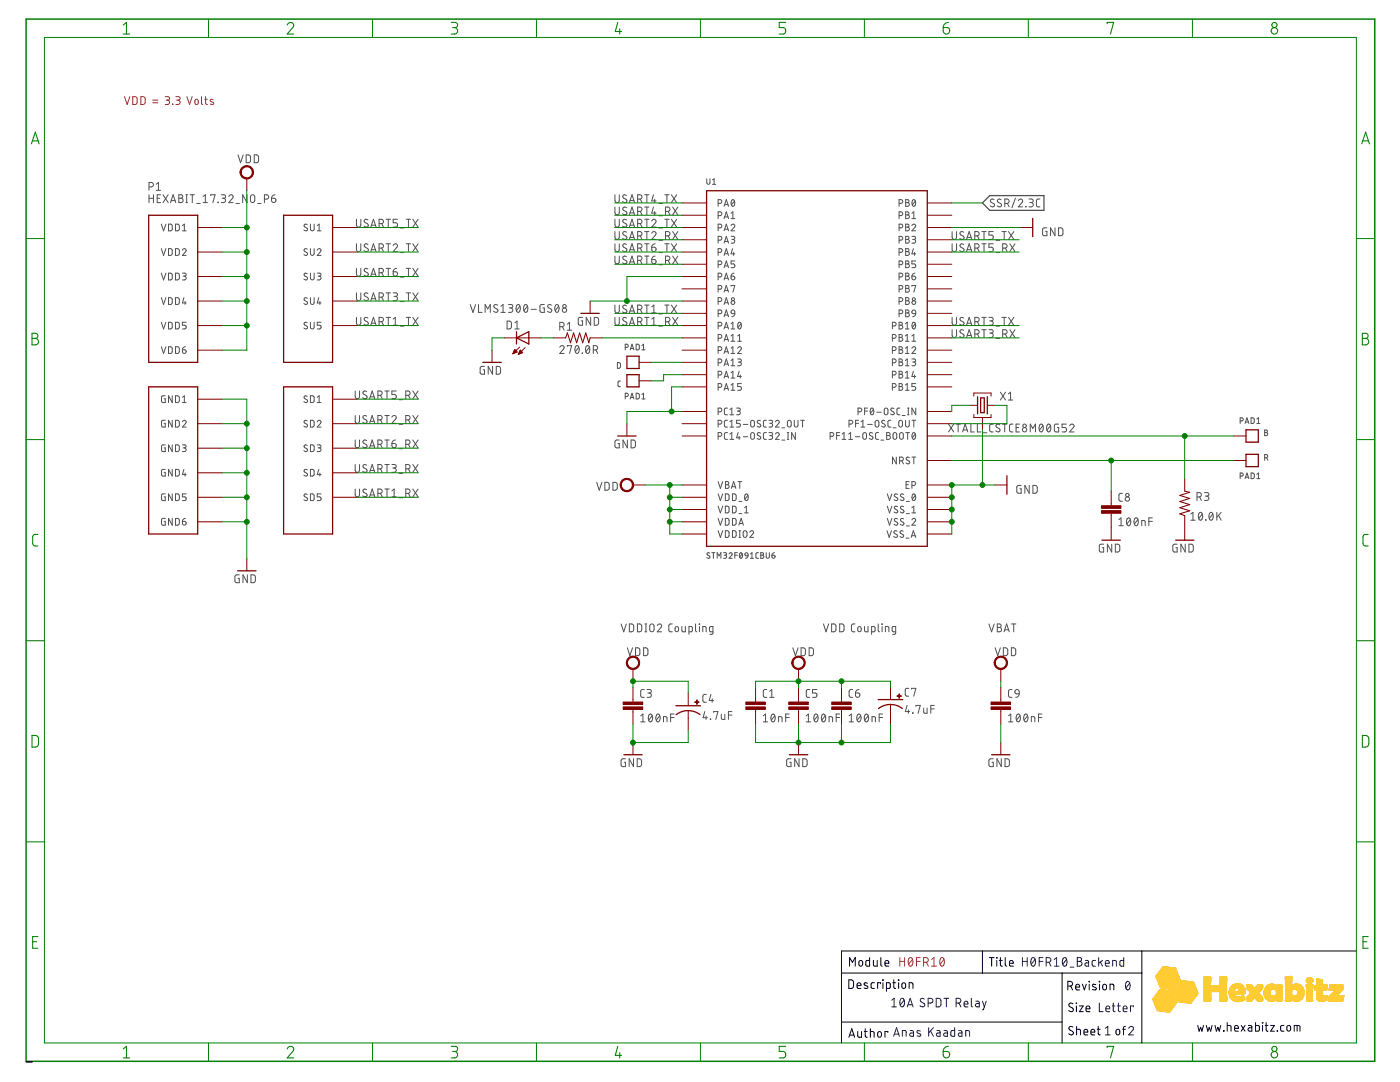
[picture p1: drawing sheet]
<svg xmlns="http://www.w3.org/2000/svg" width="279mm" height="216mm" viewBox="0 0 279 216" stroke-linecap="round" stroke-linejoin="round" font-family="sans-serif">
<g fill="none" stroke="#505050" stroke-width=".2">
<path d="M29.7 37.3h.5a.44 .44 0 0 0 .4-.4 .44 .44 0 0 0-.4-.5h-.5v1.6M29.7 38.9v1.5M29.7 39.6h.9M30.6 38.9v1.5M31.2 36.8l.4-.4v1.6M31.2 38h.8M31.4 39.6h.5M32 38.9h-.6v1.5h.6M32.5 38.9l1.1 1.5M33.6 38.9l-1.1 1.5M35.7 38.9l.7 .1v.4l-.3 .2a.43 .43 0 0 1 .5 .4 .43 .43 0 0 1-.5 .4h-.4zM35.7 39.6h.4"/>
<path d="M37.1 38.9h.3M37.3 38.9v1.5M37.9 38.9h.9M38.4 38.9v1.5M40.5 39.2l.5-.3v1.5M42 39v-.1h.9l-.4 1.5M44.2 38.9h.6l.2 .2-.2 .4-.5 .1M44.6 39.6a.43 .43 0 0 1 .4 .4 .43 .43 0 0 1-.4 .4h-.4M45.7 39.2a.43 .43 0 0 1 .6-.3 .43 .43 0 0 1 .1 .7l-.7 .8h.8M47.5 30.9l.5 1.6 .5-1.6M49.1 30.9h.6l.3 .3v1l-.3 .2-.6 .1zM49.3 38.9v1.5l-.9-1.5v1.5"/>
<path d="M50.1 39l.3-.1 .3 .1 .1 1a.43 .43 0 0 1-.4 .4 .43 .43 0 0 1-.4-.4zM50.7 30.9h.7l.2 .3v1l-.2 .2-.7 .1zM52.8 39.7h.4a.43 .43 0 0 0 .4-.4 .43 .43 0 0 0-.4-.4h-.4v1.5M54.2 39.6h.5a.44 .44 0 0 1 .4 .5 .44 .44 0 0 1-.5 .3 .44 .44 0 0 1-.4-.4zM54.9 38.9l-.4 .1-.3 .6M122.7 38.9v1.1a.43 .43 0 0 0 .5 .4 .43 .43 0 0 0 .4-.4v-1.1M125 39l-.5-.1-.2 .3 .1 .2 .5 .4a.42 .42 0 0 1 0 .6 .42 .42 0 0 1-.7-.2M127.3 39.7h.4a.43 .43 0 0 0 .4-.4 .43 .43 0 0 0-.4-.4h-.4v1.5M127.8 39.7l.3 .7M128.7 38.9h.8M129.1 38.9v1.5M130.4 38.9l-.3 1.2h.8"/>
<path d="M130.7 39.7v.7M132.7 38.9h.8M133.1 38.9v1.5M134 38.9l1 1.5M135 38.9l-1 1.5M141.1 35.7v.8l.2 .3 .3-.2 .1-.9M142.2 35.9l.3-.2v1.1M142.2 36.8h.6M146.1 39.9l.2-.1a.77 .77 0 0 1 0 1.4 .84 .84 0 0 1-.2-1.3zM180.7 39.8l.7 .1v.4l-.3 .1a.37 .37 0 0 1 .4 .4 .37 .37 0 0 1-.4 .4h-.4zM182.2 39.9h.1a.67 .67 0 0 1 .5 .6 .67 .67 0 0 1-.5 .6l-.3-.6zM198.4 39.9l-.4-.2-.3 .4v.2l.6 .3a.39 .39 0 0 1 .1 .6 .39 .39 0 0 1-.6 0l-.2-.1"/>
<path d="M199.8 39.9a.39 .39 0 0 0-.6-.1 .39 .39 0 0 0 0 .6l.5 .2a.36 .36 0 0 1 .1 .5 .36 .36 0 0 1-.5 .2l-.3-.2M202.6 39.5l-.6 2M205.3 39.7l.7 .1 .2 .2-.2 .4h-.5M207.5 39.7l-.4 .1-.3 .3 .1 1 .2 .2h.4M32.2 44.7l.4 1.4 .5-1.4M32.2 49.6l.4 1.4 .5-1.4M32.2 54.5l.4 1.4 .5-1.4M32.2 59.4l.4 1.3 .5-1.3M33.6 44.7h.5l.3 .3v.8l-.3 .2-.5 .1zM33.6 49.6h.5l.3 .2v.9l-.3 .2-.5 .1zM33.6 54.5h.4l.4 .2v.9l-.3 .2-.5 .1zM33.6 59.4h.4l.4 .2v.9l-.3 .2h-.5z"/>
<path d="M34 40.4l.5-1.5 .6 1.5M34.2 40h.7M35 44.7h.6l.2 .3v.7l-.2 .3-.6 .1zM35 49.6h.6l.2 .2v.8l-.2 .3-.6 .1zM35 54.5h.6l.2 .2v.8l-.2 .3-.6 .1zM35 59.4h.6l.2 .2v.8l-.2 .3h-.6zM36.4 49.9a.37 .37 0 0 1 .5-.3 .37 .37 0 0 1 .1 .6l-.6 .8h.7M36.4 54.5h.5l.2 .2-.1 .4h-.4M36.4 46.1h.7M36.4 45l.4-.3v1.4M36.7 59.4l-.3 1.1h.7M36.8 55.1a.38 .38 0 0 1 .3 .4 .38 .38 0 0 1-.3 .4h-.4"/>
<path d="M37.1 40.4h.3M39.3 40.6h.7M40.5 40.4h.9M43.5 40.3l.1 .1zM47.1 40.6h.7M51.4 40.6h.7M61.3 44.8l-.4-.1-.2 .3 .5 .5a.33 .33 0 0 1 .1 .5 .33 .33 0 0 1-.5 0l-.2-.1M61.3 49.7a.34 .34 0 0 0-.5 0 .34 .34 0 0 0 0 .5l.4 .2a.36 .36 0 0 1 0 .6 .36 .36 0 0 1-.6-.2M61.3 54.6l-.4-.1-.2 .3 .1 .3 .4 .2a.37 .37 0 0 1 0 .6 .37 .37 0 0 1-.6-.2M61.3 59.5l-.4-.1-.2 .3 .5 .5a.33 .33 0 0 1 .1 .5 .33 .33 0 0 1-.5 0l-.2-.1M62 44.7v1a.37 .37 0 0 0 .3 .4 .37 .37 0 0 0 .4-.4v-1M62 49.6v1a.37 .37 0 0 0 .3 .4 .37 .37 0 0 0 .4-.4v-1"/>
<path d="M62 54.5v1a.37 .37 0 0 0 .3 .4 .37 .37 0 0 0 .4-.4v-1M62 59.4v1a.37 .37 0 0 0 .3 .3 .37 .37 0 0 0 .4-.3v-1M63.3 49.9a.37 .37 0 0 1 .5-.3 .37 .37 0 0 1 .2 .6l-.7 .8h.8M63.3 54.5h.5l.3 .2-.2 .4h-.4M63.3 46.1h.8M63.3 45l.4-.3v1.4M63.6 59.4l-.3 1.1h.8M63.7 55.1a.38 .38 0 0 1 .4 .4 .38 .38 0 0 1-.4 .4h-.4M71.1 43.8v1.1a.43 .43 0 0 0 .5 .4 .43 .43 0 0 0 .4-.4v-1.1M71.1 58.4v1.2a.43 .43 0 0 0 .5 .4 .43 .43 0 0 0 .4-.4v-1.2M71.1 48.6v1.2a.43 .43 0 0 0 .5 .4 .43 .43 0 0 0 .4-.4v-1.2M71.1 53.6v1.1a.43 .43 0 0 0 .5 .4 .43 .43 0 0 0 .4-.4v-1.1"/>
<path d="M73.4 43.9l-.5-.1-.2 .3 .2 .3 .4 .3a.43 .43 0 0 1 0 .6 .43 .43 0 0 1-.7-.2M73.4 58.6a.4 .4 0 0 0-.5-.1 .4 .4 0 0 0-.1 .5l.5 .4a.42 .42 0 0 1 0 .6 .42 .42 0 0 1-.7-.2M73.4 48.8l-.4-.2-.3 .4 .2 .3 .4 .3a.39 .39 0 0 1 .1 .6 .39 .39 0 0 1-.6-.1l-.2-.1M73.4 53.7l-.5-.1-.2 .3 .1 .2 .5 .4a.39 .39 0 0 1 .1 .6 .39 .39 0 0 1-.6-.1l-.2-.1M74 45.3l.5-1.5 .6 1.5M74 50.2l.5-1.6 .6 1.6M74 55.1l.5-1.5 .6 1.5M74.1 44.9h.8M74.1 49.8h.8M74.1 59.6h.8M74.1 54.7h.8M75.6 44.6h.5a.43 .43 0 0 0 .4-.4 .43 .43 0 0 0-.4-.4h-.5v1.5"/>
<path d="M75.6 59.3h.5a.43 .43 0 0 0 .4-.4 .43 .43 0 0 0-.4-.5h-.5v1.6M75.6 49.5h.5a.43 .43 0 0 0 .4-.4 .43 .43 0 0 0-.4-.5h-.5v1.6M75.6 54.4h.5a.43 .43 0 0 0 .4-.4 .43 .43 0 0 0-.4-.4h-.5v1.5M76.2 44.6l.3 .7M76.2 59.3l.3 .7M76.2 49.5l.3 .7M76.2 54.4l.3 .7M77 43.8h.9M77 48.6h.9M77 58.4h.9M77 53.6h.9M77.5 43.8v1.5"/>
<path d="M77.5 48.6v1.6M77.5 53.6v1.5M77.5 58.4v1.6M78.5 58.4l.6 .1 .2 .2-.2 .4h-.5M78.5 49a.43 .43 0 0 1 .6-.3 .43 .43 0 0 1 .1 .6l-.7 .9h.8M78.5 54.2h.5a.43 .43 0 0 1 .3 .5 .43 .43 0 0 1-.4 .4 .43 .43 0 0 1-.4-.4zM78.9 59.1a.43 .43 0 0 1 .4 .5 .43 .43 0 0 1-.4 .4h-.4M79.2 53.6l-.5 .1-.2 .5M79.3 43.8h-.8v.6h.5a.45 .45 0 0 1 .3 .5 .45 .45 0 0 1-.3 .4h-.5M79.9 55.3h.7M79.9 45.5h.7M79.9 50.4h.7"/>
<path d="M81.1 43.8h.8M81.1 48.6h.8M81.1 58.4h.8M81.1 53.6h.8M81.5 43.8v1.5M81.5 48.6v1.6M81.5 53.6v1.5M81.5 58.4v1.6M82.4 43.8l1 1.5M82.4 58.4l1 1.6M82.4 48.6l1 1.6M82.4 53.6l1 1.5"/>
<path d="M83.4 43.8l-1 1.5M83.4 58.4l-1 1.6M83.4 48.6l-1 1.6M83.4 53.6l-1 1.5M122.7 43.8v1.1a.43 .43 0 0 0 .5 .4 .43 .43 0 0 0 .4-.4v-1.1M122.7 48.6v1.2a.43 .43 0 0 0 .5 .4 .43 .43 0 0 0 .4-.4v-1.2M122.7 46.2v1.1a.43 .43 0 0 0 .5 .5 .43 .43 0 0 0 .4-.5v-1.1M122.7 51.1v1.1a.43 .43 0 0 0 .5 .5 .43 .43 0 0 0 .4-.5v-1.1M122.7 41.3v1.1a.43 .43 0 0 0 .5 .5 .43 .43 0 0 0 .4-.5v-1.1M125 43.9l-.5-.1-.2 .3 .1 .2 .5 .4a.42 .42 0 0 1 0 .6 .42 .42 0 0 1-.7-.2M125 48.8l-.4-.2-.2 .1-.1 .3 .1 .2 .5 .4a.39 .39 0 0 1 .1 .6 .39 .39 0 0 1-.6-.1l-.2-.1M125 46.3a.41 .41 0 0 0-.5-.1 .41 .41 0 0 0-.1 .6l.5 .3a.42 .42 0 0 1 0 .7 .42 .42 0 0 1-.7-.3"/>
<path d="M125 51.2l-.5-.1-.2 .3 .1 .3 .5 .3a.42 .42 0 0 1 0 .7 .42 .42 0 0 1-.7-.2M125 41.4l-.5-.1-.2 .4 .1 .2 .5 .3a.39 .39 0 0 1 .1 .6 .39 .39 0 0 1-.6 0l-.2-.1M125.6 45.3l.5-1.5 .5 1.5M125.6 50.2l.5-1.6 .5 1.6M125.6 47.8l.5-1.6 .5 1.6M125.6 52.7l.5-1.6 .5 1.6M125.6 40.4l.5-1.5 .5 1.5M125.6 42.9l.5-1.6 .5 1.6M125.7 40h.8M125.7 47.4h.8M125.7 44.9h.8M125.7 49.8h.8"/>
<path d="M125.7 52.3h.8M125.7 42.5h.8M127.3 44.6h.4a.43 .43 0 0 0 .4-.4 .43 .43 0 0 0-.4-.4h-.4v1.5M127.3 49.5h.4a.43 .43 0 0 0 .4-.4 .43 .43 0 0 0-.4-.5h-.4v1.6M127.3 47.1h.4a.43 .43 0 0 0 .4-.5 .43 .43 0 0 0-.4-.4h-.4v1.6M127.3 52h.4a.43 .43 0 0 0 .4-.5 .43 .43 0 0 0-.4-.4h-.4v1.6M127.3 42.2h.4a.43 .43 0 0 0 .4-.4 .43 .43 0 0 0-.4-.5h-.4v1.6M127.8 44.6l.3 .7M127.8 49.5l.3 .7M127.8 47.1l.3 .7M127.8 52l.3 .7M127.8 42.2l.3 .7"/>
<path d="M128.7 46.2h.8M128.7 43.8h.8M128.7 48.6h.8M128.7 51.1h.8M128.7 41.3h.8M129.1 41.3v1.6M129.1 43.8v1.5M129.1 46.2v1.6M129.1 48.6v1.6M129.1 51.1v1.6M130.1 44.1a.42 .42 0 0 1 .6-.3 .42 .42 0 0 1 .1 .6l-.7 .9h.8M130.1 49.3h.5a.43 .43 0 0 1 .3 .5 .43 .43 0 0 1-.4 .4 .43 .43 0 0 1-.4-.4z"/>
<path d="M130.1 46.5a.43 .43 0 0 1 .6-.3 .43 .43 0 0 1 .1 .7l-.7 .9h.8M130.1 51.8h.5a.43 .43 0 0 1 .3 .5 .43 .43 0 0 1-.4 .3 .43 .43 0 0 1-.4-.4zM130.4 41.3l-.3 1.2h.8M130.7 42.2v.7M130.7 48.6l-.5 .3-.1 .4M130.7 51.1l-.4 .1-.2 .6M131.5 40.6h.7M131.5 47.9h.7M131.5 45.5h.7M131.5 50.4h.7M131.5 52.8h.7M131.5 43.1h.7"/>
<path d="M132.7 43.8h.8M132.7 48.6h.8M132.8 47.1h.5a.43 .43 0 0 0 .4-.5 .43 .43 0 0 0-.4-.4h-.5v1.6M132.8 52h.5a.43 .43 0 0 0 .4-.5 .43 .43 0 0 0-.4-.4h-.5v1.6M132.8 42.2h.5a.43 .43 0 0 0 .4-.4 .43 .43 0 0 0-.4-.5h-.5v1.6M133.1 43.8v1.5M133.1 48.6v1.6M133.3 47.1l.4 .7M133.3 52l.4 .7M133.3 42.2l.4 .7M134 43.8l1 1.5M134 48.6l1 1.6"/>
<path d="M134.2 46.2l1.1 1.6M134.2 51.1l1.1 1.6M134.2 41.3l1.1 1.6M135 43.8l-1 1.5M135 48.6l-1 1.6M135.3 46.2l-1.1 1.6M135.3 51.1l-1.1 1.6M135.3 41.3l-1.1 1.6M143.3 40.6h.4a.37 .37 0 0 0 .4-.4 .37 .37 0 0 0-.4-.4h-.4v1.4M143.3 43h.4a.38 .38 0 0 0 .4-.3 .38 .38 0 0 0-.4-.4h-.4v1.3M143.3 45.5h.4a.37 .37 0 0 0 .4-.4 .37 .37 0 0 0-.4-.4h-.4v1.4M143.3 47.9h.4a.38 .38 0 0 0 .4-.4 .38 .38 0 0 0-.4-.3h-.4v1.3"/>
<path d="M143.3 50.4h.4a.37 .37 0 0 0 .4-.4 .37 .37 0 0 0-.4-.4h-.4v1.4M143.3 52.8h.4a.37 .37 0 0 0 .4-.4 .37 .37 0 0 0-.4-.3h-.4v1.3M143.3 55.3h.4a.38 .38 0 0 0 .4-.4 .38 .38 0 0 0-.4-.4h-.4v1.4M143.3 57.7h.4a.37 .37 0 0 0 .4-.4 .37 .37 0 0 0-.4-.3h-.4v1.3M144.5 41.2l.4-1.4 .5 1.4M144.5 43.6l.4-1.3 .5 1.3M144.5 46.1l.4-1.4 .5 1.4M144.5 48.5l.4-1.3 .5 1.3M144.5 51l.4-1.4 .5 1.4M144.5 53.4l.4-1.3 .5 1.3M144.5 55.9l.4-1.4 .5 1.4M144.5 58.3l.4-1.3 .5 1.3"/>
<path d="M144.6 40.8h.7M144.6 43.3h.7M144.6 45.7h.7M144.6 48.2h.7M144.6 50.6h.7M144.6 53.1h.7M144.6 55.5h.7M144.6 58h.7M145.9 45a.37 .37 0 0 1 .5-.3 .37 .37 0 0 1 .1 .6l-.6 .8h.7M145.9 47.2h.4l.3 .2-.1 .3-.5 .1M145.9 55.1h.4a.38 .38 0 0 1 .4 .4 .38 .38 0 0 1-.4 .3 .38 .38 0 0 1-.4-.3zM145.9 42.6l.4-.3v1.3"/>
<path d="M145.9 43.6h.7M145.9 57.1v-.1h.7l-.3 1.3M146.2 49.6l-.3 1.1h.7M146.3 47.8a.37 .37 0 0 1 .3 .3 .37 .37 0 0 1-.3 .4h-.4M146.4 50.4v.6M146.5 54.5l-.4 .1-.2 .5M146.6 40.1l-.6 .8M146.6 52.1h-.7v.6h.4a.38 .38 0 0 1 .3 .3 .38 .38 0 0 1-.3 .4h-.4M179.4 40.6h.4a.37 .37 0 0 0 .4-.4 .37 .37 0 0 0-.4-.4h-.4v1.4M179.4 43h.4a.38 .38 0 0 0 .4-.3 .38 .38 0 0 0-.4-.4h-.4v1.3M179.4 45.5h.4a.37 .37 0 0 0 .4-.4 .37 .37 0 0 0-.4-.4h-.4v1.4M179.4 47.9h.4a.38 .38 0 0 0 .4-.4 .38 .38 0 0 0-.4-.3h-.4v1.3"/>
<path d="M179.4 50.4h.4a.37 .37 0 0 0 .4-.4 .37 .37 0 0 0-.4-.4h-.4v1.4M179.4 52.8h.4a.37 .37 0 0 0 .4-.4 .37 .37 0 0 0-.4-.3h-.4v1.3M179.4 55.3h.4a.38 .38 0 0 0 .4-.4 .38 .38 0 0 0-.4-.4h-.4v1.4M179.4 57.7h.4a.37 .37 0 0 0 .4-.4 .37 .37 0 0 0-.4-.3h-.4v1.3M180.7 42.3l.7 .1v.4l-.3 .1a.37 .37 0 0 1 .4 .4 .37 .37 0 0 1-.4 .3h-.4zM180.7 44.7l.7 .1v.4l-.3 .1a.37 .37 0 0 1 .4 .4 .37 .37 0 0 1-.4 .4h-.4zM180.7 47.2l.7 .1v.3l-.3 .2a.37 .37 0 0 1 .4 .3 .37 .37 0 0 1-.4 .4h-.4zM180.7 49.6l.7 .1v.4l-.3 .1a.38 .38 0 0 1 .4 .4 .38 .38 0 0 1-.4 .4h-.4zM180.7 52.1l.7 .1v.4l-.3 .1a.37 .37 0 0 1 .4 .3 .37 .37 0 0 1-.4 .4h-.4zM180.7 54.5l.7 .1v.4l-.3 .1a.38 .38 0 0 1 .4 .4 .38 .38 0 0 1-.4 .4h-.4zM180.7 57l.7 .1v.3l-.3 .2a.37 .37 0 0 1 .4 .3 .37 .37 0 0 1-.4 .4h-.4zM180.7 59.4l.7 .1v.4l-.3 .1a.37 .37 0 0 1 .4 .4 .37 .37 0 0 1-.4 .3h-.4z"/>
<path d="M180.7 40.4h.4M180.7 47.8h.4M180.7 52.7h.4M180.7 55.1h.4M180.7 42.9h.4M180.7 45.3h.4M180.7 50.2h.4M180.7 57.6h.4M182 45a.37 .37 0 0 1 .5-.3 .37 .37 0 0 1 .1 .6l-.6 .8h.8M182 47.2h.6l.1 .2-.1 .3-.5 .1M182 55.1h.4a.38 .38 0 0 1 .3 .4 .38 .38 0 0 1-.3 .3 .38 .38 0 0 1-.4-.3zM182 43.6h.8"/>
<path d="M182 57.1v-.1h.8l-.4 1.3M182 42.6l.4-.3v1.3M182.3 49.6l-.3 1.1h.8M182.4 47.8a.37 .37 0 0 1 .4 .3 .37 .37 0 0 1-.4 .4h-.4M182.5 50.4v.6M182.6 54.5l-.5 .3-.1 .3M182.7 40.1l-.6 .8M182.8 52.1h-.8v.6h.4a.37 .37 0 0 1 .4 .3 .37 .37 0 0 1-.4 .4h-.4M190 46.2v1.1a.44 .44 0 0 0 .5 .5 .44 .44 0 0 0 .4-.5v-1.1M190 48.6v1.2a.45 .45 0 0 0 .5 .4 .45 .45 0 0 0 .4-.4v-1.2M192.3 46.3a.41 .41 0 0 0-.5-.1 .41 .41 0 0 0-.2 .6l.6 .3a.42 .42 0 0 1 0 .7 .42 .42 0 0 1-.7-.3M192.3 48.8l-.4-.2-.2 .1-.1 .3v.2l.6 .4a.39 .39 0 0 1 .1 .6 .39 .39 0 0 1-.6-.1l-.2-.1"/>
<path d="M192.9 47.8l.5-1.6 .6 1.6M192.9 50.2l.5-1.6 .6 1.6M193 47.4h.8M193 49.8h.8M194.5 47.1h.5a.43 .43 0 0 0 .4-.5 .43 .43 0 0 0-.4-.4h-.5v1.6M194.5 49.5h.5a.43 .43 0 0 0 .4-.4 .43 .43 0 0 0-.4-.5h-.5v1.6M195.1 47.1l.3 .7M195.1 49.5l.3 .7M195.9 46.2h.9M195.9 48.6h.9M196.4 46.2v1.6M196.4 48.6v1.6"/>
<path d="M198.2 46.2h-.8v.7h.5a.44 .44 0 0 1 .3 .4 .44 .44 0 0 1-.3 .5h-.5M198.2 48.6h-.8v.7h.5a.44 .44 0 0 1 .3 .5 .44 .44 0 0 1-.3 .4h-.5M198.8 47.9h.7M198.8 50.4h.7M200 46.2h.8M200.1 49.5h.5a.43 .43 0 0 0 .4-.4 .43 .43 0 0 0-.4-.5h-.5v1.6M200.4 46.2v1.6M200.5 40.6h.5a.44 .44 0 0 0 .4-.4 .44 .44 0 0 0-.4-.5h-.5v1.6M200.6 49.5l.4 .7M201 40.6l.4 .7M201.3 46.2l1 1.6M201.5 48.6l1.1 1.6"/>
<path d="M202.3 46.2l-1 1.6M202.6 48.6l-1.1 1.6M203.2 40.1a.43 .43 0 0 1 .6-.4 .43 .43 0 0 1 .2 .7l-.8 .9h.9M204.7 41.2l.1 .1zM205.8 40.4a.43 .43 0 0 1 .4 .4 .43 .43 0 0 1-.4 .5h-.5M208.9 45.5h-.6l-.2 .2v1l.2 .3h.6v-.8h-.2M210.5 45.5v1.5l-.8-1.5v1.5M211.3 45.5h.6l.2 .2v1.1l-.2 .2h-.6zM32.2 64.3l.4 1.3 .5-1.3M32.2 69.2l.4 1.3 .5-1.3M33 79l-.7 .1-.1 .9 .2 .3h.6v-.7h-.3M33.6 64.3h.5l.3 .2v.9l-.3 .2h-.5z"/>
<path d="M33.6 69.2h.5l.3 .2v.9l-.3 .2h-.5zM34.4 79v1.3l-.8-1.3v1.3M35 64.3h.6l.2 .2v.8l-.2 .3h-.6zM35 69.2h.6l.2 .2v.8l-.2 .3h-.6zM35 79h.6l.2 .2v.7l-.2 .4h-.6zM36.4 69.8h.5a.37 .37 0 0 1 .3 .4 .37 .37 0 0 1-.4 .3 .37 .37 0 0 1-.4-.3zM36.4 79.3l.4-.3v1.3M36.9 60.2v.5M37 69.2l-.5 .2-.1 .4M37.1 64.3h-.7v.6h.5a.38 .38 0 0 1 .3 .4 .38 .38 0 0 1-.3 .3h-.5M61.3 64.4l-.4-.1-.2 .3 .5 .5a.33 .33 0 0 1 .1 .5 .33 .33 0 0 1-.5 0l-.2-.2M61.3 79.1l-.4-.1-.2 .3 .1 .2 .4 .3a.37 .37 0 0 1 0 .5 .37 .37 0 0 1-.6-.2"/>
<path d="M62 64.3v1a.37 .37 0 0 0 .3 .3 .37 .37 0 0 0 .4-.3v-1M62 79h.5l.2 .2v.9l-.2 .2h-.5zM63.3 79.3l.4-.3v1.3M63.8 60.2v.5M64.1 64.3h-.8v.6h.5a.38 .38 0 0 1 .3 .4 .38 .38 0 0 1-.3 .3h-.5M70.9 78v1.1a.43 .43 0 0 0 .4 .5 .43 .43 0 0 0 .5-.5v-1.1M71.1 63.3v1.2a.43 .43 0 0 0 .5 .4 .43 .43 0 0 0 .4-.4v-1.2M73.2 78.1l-.6-.1-.2 .4 .1 .2 .6 .3a.36 .36 0 0 1 .1 .5 .36 .36 0 0 1-.5 .1l-.3-.1M73.4 63.5l-.5-.1-.2 .3 .2 .3 .4 .2a.43 .43 0 0 1 0 .7 .43 .43 0 0 1-.7-.2M73.8 79.6l.5-1.6 .5 1.6M73.9 79.2h.8M74 60l.5-1.6 .6 1.6"/>
<path d="M74 64.9l.5-1.6 .6 1.6M74.1 64.5h.8M75.4 78.9h.4a.43 .43 0 0 0 .5-.4 .43 .43 0 0 0-.5-.5h-.4v1.6M75.6 64.2h.5a.43 .43 0 0 0 .4-.4 .43 .43 0 0 0-.4-.5h-.5v1.6M75.9 78.9l.4 .7M76.2 64.2l.3 .7M76.8 78h.9M77 63.3h.9M77.2 78v1.6M77.5 63.3v1.6M78.5 64.9h.8M78.5 63.7l.4-.4v1.6"/>
<path d="M79.1 78h-.9v.7h.5a.45 .45 0 0 1 .4 .4 .45 .45 0 0 1-.4 .5h-.5M79.7 79.8h.6M79.9 60.2h.7M79.9 65.1h.7M81 78.9h.4a.43 .43 0 0 0 .5-.4 .43 .43 0 0 0-.5-.5h-.4v1.6M81.1 63.3h.8M81.5 63.3v1.6M81.5 78.9l.4 .7M82.4 78l1 1.6M82.4 63.3l1 1.6M83.4 78l-1 1.6M83.4 63.3l-1 1.6"/>
<path d="M93.9 60.8l.5 1.5 .5-1.5M95.5 60.8v1.5h.7M96.7 73.1h-.5l-.4 .2v1l.2 .4h.7v-.9h-.3M96.8 62.3v-1.5l.5 .8 .6-.8v1.5M98.3 73.1v1.6l-.9-1.6v1.6M99 73.1l.6 .1 .3 .2v.9l-.3 .4h-.6zM99.3 60.9a.39 .39 0 0 0-.6-.1 .39 .39 0 0 0 0 .6l.5 .3a.39 .39 0 0 1 .1 .6 .39 .39 0 0 1-.6-.1l-.2-.1M100 62.3h.8M100 61.1l.4-.3v1.5M101.2 64.1h.6l.2 .2v1.1l-.2 .2h-.6zM101.5 60.8h.7l.1 .2-.1 .4h-.6M101.9 61.4a.45 .45 0 0 1 .4 .5 .45 .45 0 0 1-.4 .4h-.4"/>
<path d="M102.8 65.6h.8M102.8 64.4l.4-.3v1.5M103.2 60.9l.2-.1a.94 .94 0 0 1 0 1.5 1.01 1.01 0 0 1-.2-1.4zM103.8 61.1l-.7 .9M104.7 60.9l.2-.1a.94 .94 0 0 1 0 1.5 1.01 1.01 0 0 1-.2-1.4zM105.3 61.1l-.7 .9M106 61.7h1M108.6 60.8l-.8 .1v1.3l.8 .1v-.9h-.2M110 60.9l-.5-.1-.2 .3 .1 .2 .6 .4a.39 .39 0 0 1 0 .6 .39 .39 0 0 1-.6-.1l-.1-.1M110.9 60.9l.2-.1a.91 .91 0 0 1 0 1.5 1.01 1.01 0 0 1-.2-1.4zM111.5 61.1l-.7 .9M111.7 69.3a.43 .43 0 0 1 .6-.3 .43 .43 0 0 1 .2 .7l-.8 .8h.9"/>
<path d="M111.7 65.2h.5a.43 .43 0 0 0 .4-.4 .43 .43 0 0 0-.4-.5h-.5v1.6M112.2 65.2l.4 .7M113.2 69.1v-.1h.9l-.4 1.5M113.2 64.7l.4-.4v1.6M113.2 65.9h.9M114.9 69.1l.3-.1a.91 .91 0 0 1 0 1.5 .97 .97 0 0 1-.3-1.4zM115.5 69.3l-.7 .9M116.2 70.4l.1 .1zM116.3 63.3l-.7 .1-.2 .1v1.2l.2 .2h.7v-.9h-.3M117 69.1l.3-.1a.94 .94 0 0 1 0 1.5 .99 .99 0 0 1-.3-1.4zM117.6 69.3l-.7 .9M117.9 63.3v1.6l-.9-1.6v1.6"/>
<path d="M118.4 69.8h.5a.43 .43 0 0 0 .4-.4 .43 .43 0 0 0-.4-.4h-.5v1.5M118.6 63.3l.6 .1 .2 .2v1l-.2 .3h-.6zM118.9 69.8l.4 .7M122.7 60.9v1.1a.43 .43 0 0 0 .5 .4 .43 .43 0 0 0 .4-.4v-1.1M122.7 63.3v1.2a.43 .43 0 0 0 .5 .4 .43 .43 0 0 0 .4-.4v-1.2M123.2 72.3h.3l.3 .3v.7l-.2 .2h-.4zM123.8 76l-.3 .1-.2 .2 .1 .8 .4 .1M124.8 69.3l.5-.1v-.4l-.5-.1v1.1M124.8 79.1h.4l.2-.2-.1-.3-.5-.1v1.1M125 61l-.4-.1-.2 .1-.1 .2 .1 .2 .5 .4a.39 .39 0 0 1 .1 .6 .39 .39 0 0 1-.6 0l-.2-.2M125 63.5l-.5-.1-.2 .3 .1 .2 .5 .3a.42 .42 0 0 1 0 .7 .42 .42 0 0 1-.7-.2M125.6 62.4l.5-1.5 .5 1.5"/>
<path d="M125.6 64.9l.5-1.6 .5 1.6M125.7 64.5h.8M125.7 62.1h.8M125.8 69.8l.3-1.1 .4 1.1M125.8 79.6l.3-1.1 .4 1.1M125.9 69.5h.5M125.9 79.3h.5M127 68.7h.4l.2 .2v.7l-.2 .2h-.4zM127 78.5h.4l.2 .2v.7l-.2 .2h-.4zM127.3 61.7h.4a.43 .43 0 0 0 .4-.4 .43 .43 0 0 0-.4-.4h-.4v1.5M127.3 64.2h.4a.43 .43 0 0 0 .4-.4 .43 .43 0 0 0-.4-.5h-.4v1.6M127.8 61.7l.3 .7"/>
<path d="M127.8 64.2l.3 .7M128.1 68.9l.3-.2v1.1M128.1 78.7l.3-.2v1.1M128.1 69.8h.6M128.1 79.6h.6M128.7 63.3h.8M128.7 60.9h.8M129.1 60.9v1.5M129.1 63.3v1.6M130.1 64.9h.8M130.1 62.4h.8M130.1 61.2l.4-.3v1.5"/>
<path d="M130.1 63.7l.4-.4v1.6M131.5 65.1h.7M131.5 62.6h.7M132.7 60.9h.8M132.8 64.2h.5a.43 .43 0 0 0 .4-.4 .43 .43 0 0 0-.4-.5h-.5v1.6M133.1 60.9v1.5M133.3 64.2l.4 .7M134 60.9l1 1.5M134.2 63.3l1.1 1.6M135 60.9l-1 1.5M135.3 63.3l-1.1 1.6M143.3 60.2h.4a.38 .38 0 0 0 .4-.4 .38 .38 0 0 0-.4-.4h-.4v1.3"/>
<path d="M143.3 62.6h.4a.37 .37 0 0 0 .4-.4 .37 .37 0 0 0-.4-.4h-.4v1.4M143.3 65h.4a.37 .37 0 0 0 .4-.3 .37 .37 0 0 0-.4-.4h-.4v1.3M143.3 67.5h.4a.38 .38 0 0 0 .4-.4 .38 .38 0 0 0-.4-.4h-.4v1.4M143.3 69.9h.4a.37 .37 0 0 0 .4-.3 .37 .37 0 0 0-.4-.4h-.4v1.3M143.3 72.4h.4a.38 .38 0 0 0 .4-.4 .38 .38 0 0 0-.4-.4h-.4v1.4M143.3 74.8h.4a.37 .37 0 0 0 .4-.3 .37 .37 0 0 0-.4-.4h-.4v1.3M143.3 77.3h.4a.37 .37 0 0 0 .4-.4 .37 .37 0 0 0-.4-.4h-.4v1.4M144.5 60.7l.4-1.3 .5 1.3M144.5 63.2l.4-1.4 .5 1.4M144.5 65.6l.4-1.3 .5 1.3M144.5 68.1l.4-1.4 .5 1.4M144.5 70.5l.4-1.3 .5 1.3"/>
<path d="M144.5 73l.4-1.4 .5 1.4M144.5 75.4l.4-1.3 .5 1.3M144.5 77.9l.4-1.4 .5 1.4M144.6 60.4h.7M144.6 62.9h.7M144.6 65.3h.7M144.6 67.8h.7M144.6 70.2h.7M144.6 72.6h.7M144.6 75.1h.7M144.6 77.5h.7M145.9 70.5h.7"/>
<path d="M145.9 64.6l.4-.3v1.3M145.9 67l.4-.3v1.4M145.9 69.5l.4-.3v1.3M145.9 71.9l.4-.3v1.4M145.9 74.4l.4-.3v1.3M145.9 76.8l.4-.3v1.4M145.9 65.6h.7M145.9 68.1h.7M145.9 73h.7M145.9 75.4h.7M145.9 77.9h.7M146 62l.3-.2 .2 .2 .1 .6-.6-.1z"/>
<path d="M146.6 62.6l-.1 .3-.5 .3M147.2 69.5a.37 .37 0 0 1 .5-.3 .37 .37 0 0 1 .1 .6l-.6 .7h.8M147.2 71.6h.5l.3 .3-.2 .3h-.4M147.2 68.1h.8M147.2 67l.4-.3v1.4M147.4 64.4l.2-.1a.8 .8 0 0 1 0 1.3 .82 .82 0 0 1-.2-1.2zM147.5 74.1l-.3 1h.8M147.6 72.2a.37 .37 0 0 1 .4 .4 .37 .37 0 0 1-.4 .4h-.4M147.7 74.8v.6M147.9 64.6l-.6 .7M148 76.5h-.8v.6h.5a.38 .38 0 0 1 .3 .4 .38 .38 0 0 1-.3 .4h-.5M178.1 65h.4a.37 .37 0 0 0 .4-.3 .37 .37 0 0 0-.4-.4h-.4v1.3"/>
<path d="M178.1 67.5h.4a.38 .38 0 0 0 .4-.4 .38 .38 0 0 0-.4-.4h-.4v1.4M178.1 69.9h.4a.37 .37 0 0 0 .4-.3 .37 .37 0 0 0-.4-.4h-.4v1.3M178.1 72.4h.4a.38 .38 0 0 0 .4-.4 .38 .38 0 0 0-.4-.4h-.4v1.4M178.1 74.8h.4a.37 .37 0 0 0 .4-.3 .37 .37 0 0 0-.4-.4h-.4v1.3M178.1 77.3h.4a.37 .37 0 0 0 .4-.4 .37 .37 0 0 0-.4-.4h-.4v1.4M179.4 60.2h.4a.38 .38 0 0 0 .4-.4 .38 .38 0 0 0-.4-.4h-.4v1.3M179.4 62.6h.4a.37 .37 0 0 0 .4-.4 .37 .37 0 0 0-.4-.4h-.4v1.4M179.4 64.3l.6 .1 .1 .3-.3 .2a.37 .37 0 0 1 .4 .4 .37 .37 0 0 1-.4 .3h-.4zM179.4 66.7l.6 .2v.3l-.2 .1a.38 .38 0 0 1 .4 .4 .38 .38 0 0 1-.4 .4h-.4zM179.4 69.2l.6 .1 .1 .3-.3 .2a.37 .37 0 0 1 .4 .4 .37 .37 0 0 1-.4 .3h-.4zM179.4 71.6l.5 .1 .2 .2-.1 .2-.2 .1a.37 .37 0 0 1 .4 .4 .37 .37 0 0 1-.4 .4h-.4zM179.4 74.1l.6 .1 .1 .2-.3 .3a.38 .38 0 0 1 .4 .4 .38 .38 0 0 1-.4 .3h-.4z"/>
<path d="M179.4 76.5l.6 .1 .1 .3-.3 .2a.37 .37 0 0 1 .4 .4 .37 .37 0 0 1-.4 .4h-.4zM179.4 74.7h.4M179.4 69.8h.4M179.4 64.9h.4M179.4 72.2h.4M179.4 77.1h.4M179.4 67.3h.4M180.7 70.5h.7M180.7 65.6h.7M180.7 68.1h.7M180.7 73h.7M180.7 75.4h.7"/>
<path d="M180.7 77.9h.7M180.7 64.6l.4-.3v1.3M180.7 67l.4-.3v1.4M180.7 69.5l.4-.3v1.3M180.7 71.9l.4-.3v1.4M180.7 74.4l.4-.3v1.3M180.7 76.8l.4-.3v1.4M180.7 61.8l.7 .2v.3l-.3 .1a.38 .38 0 0 1 .4 .4 .38 .38 0 0 1-.4 .4h-.4zM180.7 60h.4M180.7 62.4h.4M182 69.5a.37 .37 0 0 1 .5-.3 .37 .37 0 0 1 .1 .6l-.6 .7h.8M182 71.6l.6 .1 .1 .2-.1 .3h-.5"/>
<path d="M182 68.1h.8M182 67l.4-.3v1.4M182.1 62l.3-.2 .2 .2 .2 .6-.7-.1zM182.2 64.4l.1-.1a.67 .67 0 0 1 .5 .7 .67 .67 0 0 1-.5 .6l-.3-.6zM182.3 74.1l-.3 1h.8M182.4 72.2a.37 .37 0 0 1 .4 .4 .37 .37 0 0 1-.4 .4h-.4M182.5 74.8v.6M182.7 64.6l-.6 .7M182.8 62.6l-.2 .3-.5 .3M182.8 76.5h-.8v.6h.4a.37 .37 0 0 1 .4 .4 .37 .37 0 0 1-.4 .4h-.4M190 63.3v1.2a.44 .44 0 0 0 .5 .4 .44 .44 0 0 0 .4-.4v-1.2M190 65.8v1.1a.44 .44 0 0 0 .5 .5 .44 .44 0 0 0 .4-.5v-1.1"/>
<path d="M192.3 63.5l-.5-.1-.2 .3v.2l.6 .3a.42 .42 0 0 1 0 .7 .42 .42 0 0 1-.7-.2M192.3 65.9l-.5-.1-.2 .3v.3l.6 .3a.39 .39 0 0 1 .1 .6 .39 .39 0 0 1-.6-.1l-.2-.1M192.9 64.9l.5-1.6 .6 1.6M192.9 67.4l.5-1.6 .6 1.6M193 64.5h.8M193 67h.8M194.5 64.2h.5a.43 .43 0 0 0 .4-.4 .43 .43 0 0 0-.4-.5h-.5v1.6M194.5 66.7h.5a.43 .43 0 0 0 .4-.5 .43 .43 0 0 0-.4-.4h-.5v1.6M195.1 64.2l.3 .7M195.1 66.7l.3 .7M195.9 63.3h.9M195.9 65.8h.9"/>
<path d="M196.4 63.3v1.6M196.4 65.8v1.6M197.4 63.3l.6 .1 .2 .2-.2 .4h-.5M197.4 65.8h.6l.2 .2-.2 .4-.5 .1M197.8 64a.43 .43 0 0 1 .4 .5 .43 .43 0 0 1-.4 .4h-.4M197.8 66.5a.44 .44 0 0 1 .4 .4 .44 .44 0 0 1-.4 .5h-.4M198.8 65.1h.7M198.8 67.5h.7M199.6 78.3l1.1 1.5M200 63.3h.8M200.1 66.7h.5a.43 .43 0 0 0 .4-.5 .43 .43 0 0 0-.4-.4h-.5v1.6M200.4 63.3v1.6"/>
<path d="M200.6 66.7l.4 .7M200.7 78.3l-1.1 1.5M201.2 78.6l.5-.3v1.5M201.2 79.8h.9M201.3 63.3l1 1.6M201.5 65.8l1.1 1.6M202.3 63.3l-1 1.6M202.6 65.8l-1.1 1.6M33 83.9l-.7 .1-.1 .9 .2 .3h.6v-.7h-.3M33 88.8l-.7 .1-.1 .9 .2 .3h.6v-.7h-.3M33 93.7l-.7 .1-.1 .9 .2 .3h.6v-.7h-.3M33 98.6l-.7 .1-.1 .9 .2 .3h.6v-.8h-.3"/>
<path d="M34.4 83.9v1.3l-.8-1.3v1.3M34.4 88.8v1.3l-.8-1.3v1.3M34.4 93.7v1.3l-.8-1.3v1.3M34.4 98.6v1.3l-.8-1.3v1.3M35 83.9h.6l.2 .2v.7l-.2 .4h-.6zM35 88.8h.6l.2 .2v.7l-.2 .4h-.6zM35 93.7h.6l.2 .2v.7l-.2 .4h-.6zM35 98.6h.6l.2 .2v.7l-.2 .4h-.6zM36.4 84.2a.37 .37 0 0 1 .5-.3 .37 .37 0 0 1 .1 .6l-.6 .7h.7M36.4 88.8h.6l.1 .2-.1 .3-.4 .1M36.4 80.3h.7M36.7 93.7l-.3 1h.7"/>
<path d="M36.8 89.4a.37 .37 0 0 1 .3 .3 .37 .37 0 0 1-.3 .4h-.4M36.9 94.4v.6M37.1 98.6h-.7v.5h.5a.38 .38 0 0 1 .3 .4 .38 .38 0 0 1-.3 .4h-.5M61.3 84l-.4-.1-.2 .3v.1l.5 .3a.37 .37 0 0 1 0 .6 .37 .37 0 0 1-.6-.2M61.3 88.9l-.4-.1-.2 .3 .5 .5a.33 .33 0 0 1 .1 .5 .33 .33 0 0 1-.5-.1l-.2-.1M61.3 93.8l-.4-.1-.2 .3 .5 .4a.33 .33 0 0 1 .1 .5 .33 .33 0 0 1-.5 0l-.2-.1M61.3 98.7l-.4-.1-.2 .2 .5 .5a.33 .33 0 0 1 .1 .5 .33 .33 0 0 1-.5 0l-.2-.1M62 83.9h.5l.2 .2v.9l-.2 .2h-.5zM62 88.8h.5l.2 .2v.9l-.2 .2h-.5zM62 93.7h.5l.2 .2v.9l-.2 .2h-.5zM62 98.6h.5l.2 .2v.9l-.2 .2h-.5zM63.3 84.2a.38 .38 0 0 1 .5-.3 .38 .38 0 0 1 .2 .6l-.7 .7h.8"/>
<path d="M63.3 88.8h.6l.2 .2-.2 .3-.4 .1M63.3 80.3h.8M63.6 93.7l-.3 1h.8M63.7 89.4a.37 .37 0 0 1 .4 .3 .37 .37 0 0 1-.4 .4h-.4M63.8 94.4v.6M64.1 98.6h-.8v.5h.5a.38 .38 0 0 1 .3 .4 .38 .38 0 0 1-.3 .4h-.5M70.9 92.7v1.1a.43 .43 0 0 0 .4 .5 .43 .43 0 0 0 .5-.5v-1.1M70.9 97.6v1.1a.43 .43 0 0 0 .4 .4 .43 .43 0 0 0 .5-.4v-1.1M70.9 82.9v1.1a.43 .43 0 0 0 .4 .5 .43 .43 0 0 0 .5-.5v-1.1M70.9 87.8v1.1a.43 .43 0 0 0 .4 .5 .43 .43 0 0 0 .5-.5v-1.1M73.2 92.8l-.6-.1-.2 .3 .2 .3 .5 .3a.39 .39 0 0 1 0 .6 .39 .39 0 0 1-.6-.1l-.1-.1M73.2 97.7l-.4-.1-.4 .3 .2 .3 .5 .3a.43 .43 0 0 1-.1 .7 .43 .43 0 0 1-.6-.3"/>
<path d="M73.2 83a.4 .4 0 0 0-.6-.1 .4 .4 0 0 0-.1 .6l.6 .3a.39 .39 0 0 1 0 .6 .39 .39 0 0 1-.6 0l-.1-.2M73.2 87.9a.4 .4 0 0 0-.6-.1 .4 .4 0 0 0-.1 .6l.6 .3a.39 .39 0 0 1 0 .6 .39 .39 0 0 1-.6 0l-.1-.1M73.8 94.3l.5-1.6 .5 1.6M73.8 99.1l.5-1.5 .5 1.5M73.8 84.5l.5-1.6 .5 1.6M73.8 89.4l.5-1.6 .5 1.6M73.9 93.9h.8M73.9 98.8h.8M73.9 84.1h.8M73.9 89h.8M75.4 93.6h.4a.43 .43 0 0 0 .5-.5 .43 .43 0 0 0-.5-.4h-.4v1.6M75.4 98.4h.4a.43 .43 0 0 0 .5-.4 .43 .43 0 0 0-.5-.4h-.4v1.5"/>
<path d="M75.4 83.8h.4a.43 .43 0 0 0 .5-.5 .43 .43 0 0 0-.5-.4h-.4v1.6M75.4 88.7h.4a.43 .43 0 0 0 .5-.5 .43 .43 0 0 0-.5-.4h-.4v1.6M75.9 93.6l.4 .7M75.9 98.4l.4 .7M75.9 83.8l.4 .7M75.9 88.7l.4 .7M76.8 87.8h.9M76.8 82.9h.9M76.8 92.7h.9M76.8 97.6h.9M77.2 82.9v1.6M77.2 87.8v1.6"/>
<path d="M77.2 92.7v1.6M77.2 97.6v1.5M78.2 92.7h.7l.2 .3-.2 .3-.5 .1M78.2 83.2a.43 .43 0 0 1 .6-.3 .43 .43 0 0 1 .2 .7l-.8 .9h.9M78.2 88.5h.5a.44 .44 0 0 1 .4 .5 .44 .44 0 0 1-.5 .4 .44 .44 0 0 1-.4-.5zM78.2 99.1h.9M78.2 97.9l.5-.3v1.5M78.7 93.4a.43 .43 0 0 1 .4 .4 .43 .43 0 0 1-.4 .5h-.5M78.9 87.8l-.6 .3-.1 .4M79.7 84.6h.6M79.7 94.4h.6M79.7 99.3h.6"/>
<path d="M79.7 89.5h.6M81 93.6h.4a.43 .43 0 0 0 .5-.5 .43 .43 0 0 0-.5-.4h-.4v1.6M81 98.4h.4a.43 .43 0 0 0 .5-.4 .43 .43 0 0 0-.5-.4h-.4v1.5M81 83.8h.4a.43 .43 0 0 0 .5-.5 .43 .43 0 0 0-.5-.4h-.4v1.6M81 88.7h.4a.43 .43 0 0 0 .5-.5 .43 .43 0 0 0-.5-.4h-.4v1.6M81.5 93.6l.4 .7M81.5 98.4l.4 .7M81.5 83.8l.4 .7M81.5 88.7l.4 .7M82.4 92.7l1 1.6M82.4 97.6l1 1.5M82.4 82.9l1 1.6"/>
<path d="M82.4 87.8l1 1.6M83.4 92.7l-1 1.6M83.4 97.6l-1 1.5M83.4 82.9l-1 1.6M83.4 87.8l-1 1.6M119.1 96.2l.5 1.6 .5-1.6M120.7 96.2l.6 .1 .3 .2v1l-.3 .3h-.6zM122.3 96.2l.6 .1 .3 .2v1l-.3 .3h-.6zM123.6 87.8h-.6l-.2 .2-.1 1 .3 .3 .6 .1v-.9h-.3M125.2 87.8v1.6l-.9-1.6v1.6M125.9 87.8h.7l.2 .3v1l-.2 .2-.7 .1zM143.3 82.2h.4a.37 .37 0 0 0 .4-.4 .37 .37 0 0 0-.4-.4h-.4v1.4"/>
<path d="M143.3 84.6h.4a.38 .38 0 0 0 .4-.4 .38 .38 0 0 0-.4-.3h-.4v1.3M143.3 87.1h.4a.37 .37 0 0 0 .4-.4 .37 .37 0 0 0-.4-.4h-.4v1.4M143.3 96.1l.5 1.4 .4-1.4M143.3 98.6l.5 1.3 .4-1.3M144.8 98.6h.5l.2 .2v.9l-.2 .2h-.5zM144.8 96.1l.6 .1v.4l-.2 .1a.37 .37 0 0 1 .3 .4 .37 .37 0 0 1-.3 .4h-.4zM144.8 96.7h.4M145.2 81.4l-.5 .1-.1 .2v.9l.6 .2M145.2 83.9h-.5l-.1 .3v.8l.2 .2h.4M145.2 86.3l-.5 .1-.1 .2v.9l.6 .2M145.7 82.8h.7M145.7 81.7l.3-.3v1.4"/>
<path d="M145.7 84.2l.3-.3v1.3M145.7 86.6l.3-.3v1.4M145.7 85.2h.7M145.7 87.7h.7M146 97.5l.4-1.4 .5 1.4M146.1 97.1h.6M146.2 98.6h.5l.2 .2v.7l-.2 .4h-.5zM147 81.4h.6l.1 .3-.1 .3h-.4M147.3 96.1h.7M147.3 86.3l-.3 1.1h.7M147.4 82a.37 .37 0 0 1 .3 .4 .37 .37 0 0 1-.3 .4h-.4M147.5 87.1v.6"/>
<path d="M147.6 96.1v1.4M147.7 83.9h-.7v.6h.4a.38 .38 0 0 1 .4 .3 .38 .38 0 0 1-.4 .4h-.4M148.3 84.7h.9M148.3 87.1h.9M148.8 98.6h.1a.77 .77 0 0 1 0 1.3 .84 .84 0 0 1-.1-1.3zM149.3 98.8l-.6 .8M149.9 84l.3-.1 .3 .2 .1 .7a.37 .37 0 0 1-.4 .4 .37 .37 0 0 1-.4-.4zM149.9 86.4l.3-.1 .3 .1 .1 .9a.37 .37 0 0 1-.4 .4 .37 .37 0 0 1-.4-.4zM151.8 84l-.5-.1-.2 .3 .1 .1 .5 .3a.37 .37 0 0 1-.1 .6 .37 .37 0 0 1-.5-.2M151.8 86.4l-.5-.1-.2 .3 .6 .5a.36 .36 0 0 1-.1 .6 .36 .36 0 0 1-.5-.2M153 83.9h-.5l-.1 .3v.8l.1 .2h.5M153 86.3l-.5 .1-.1 .2v.9l.6 .2"/>
<path d="M153.5 83.9h.4l.3 .2-.2 .3-.4 .1M153.5 86.3h.5l.2 .3-.2 .3h-.4M153.8 84.5a.37 .37 0 0 1 .4 .3 .37 .37 0 0 1-.4 .4h-.3M153.8 86.9a.38 .38 0 0 1 .4 .4 .38 .38 0 0 1-.4 .4h-.3M154.8 84.2a.37 .37 0 0 1 .5-.3 .37 .37 0 0 1 .1 .6l-.6 .7h.7M154.8 86.6a.37 .37 0 0 1 .5-.3 .37 .37 0 0 1 .1 .6l-.6 .8h.7M156 87.8h.6M156 85.4h.6M157.1 86.3h.3M157.1 87.7h.3M157.3 84l.2-.1 .3 .1 .1 .8a.38 .38 0 0 1-.4 .4 .38 .38 0 0 1-.4-.4zM157.3 86.3v1.4"/>
<path d="M158.5 83.9v.9a.37 .37 0 0 0 .4 .4 .37 .37 0 0 0 .4-.4v-.9M158.7 86.3v1.4l-.7-1.4v1.4M159.8 83.9h.7M160.2 83.9v1.3M165.7 87.1h.3a.37 .37 0 0 0 .4-.4 .37 .37 0 0 0-.4-.4h-.3v1.4M167 86.9h.6M167.6 86.3h-.6v1.4M168.1 86.6l.3-.3v1.4M168.1 87.7h.7M169.4 87.7h.7M169.4 86.6l.4-.3v1.4M169.4 84.6h.4a.38 .38 0 0 0 .4-.4 .38 .38 0 0 0-.4-.3h-.4v1.3"/>
<path d="M170.7 87.1h.9M170.8 84.5h.5M171.2 82.2h.4a.37 .37 0 0 0 .4-.4 .37 .37 0 0 0-.4-.4h-.4v1.4M171.3 83.9h-.5v1.3M171.8 85.2h.8M171.8 84.2l.4-.3v1.3M172.3 86.4l.3-.1 .2 .1 .1 .9a.37 .37 0 0 1-.3 .4 .37 .37 0 0 1-.4-.4zM172.6 82h.5M173.1 81.4h-.5v1.4M173.2 84.7h.9M173.8 81.5l.2-.1a.77 .77 0 0 1 0 1.4 .84 .84 0 0 1-.2-1.3zM174.1 86.4l-.4-.1-.2 .3 .6 .5a.37 .37 0 0 1-.1 .6 .37 .37 0 0 1-.5-.2"/>
<path d="M174.3 81.7l-.6 .8M174.8 84l.2-.1 .3 .1 .1 .8a.38 .38 0 0 1-.4 .4 .38 .38 0 0 1-.4-.4zM175 82.3h.9M175.3 86.3l-.4 .1-.2 .2 .1 .9 .5 .2M175.8 87.8h.6M176.6 81.5l.2-.1 .3 .1 .1 .9a.37 .37 0 0 1-.4 .4 .37 .37 0 0 1-.3-.4zM176.6 84l-.5-.1-.1 .3 .1 .2 .4 .2a.37 .37 0 0 1 0 .6 .37 .37 0 0 1-.6-.2M177 86.3l.6 .1v.3l-.3 .2a.38 .38 0 0 1 .4 .4 .38 .38 0 0 1-.4 .4h-.3zM177 86.9h.3M177.1 98.6l.4 1.3 .5-1.3M177.8 83.9h-.4l-.2 .3v.8l.2 .2h.4M178.2 85.4h.6"/>
<path d="M178.3 86.4l.3-.1 .3 .1 .1 .9a.37 .37 0 0 1-.4 .4 .37 .37 0 0 1-.4-.4zM178.4 81.5l-.5-.1-.1 .3 .5 .5a.33 .33 0 0 1 .1 .5 .33 .33 0 0 1-.5 0l-.2-.1M178.9 91.2v1.4l-.8-1.4v1.4M179.1 98.7l-.5-.1-.1 .2 .5 .5a.33 .33 0 0 1 .1 .5 .33 .33 0 0 1-.5 0l-.2-.1M179.5 84l.2-.1 .4 .2v.7a.37 .37 0 0 1-.4 .4 .37 .37 0 0 1-.3-.4zM179.5 91.9h.4a.37 .37 0 0 0 .4-.3 .37 .37 0 0 0-.4-.4h-.4v1.4M179.6 81.4l-.4 .1-.2 .2v.9l.6 .2M179.6 86.4l.3-.1 .3 .1 .1 .9a.37 .37 0 0 1-.4 .4 .37 .37 0 0 1-.4-.4zM180 91.9l.3 .7M180 82.9h.6M180.3 98.7l-.4-.1-.2 .2 .6 .5a.33 .33 0 0 1 0 .5 .33 .33 0 0 1-.5 0l-.1-.1M180.7 83.9v.9a.37 .37 0 0 0 .4 .4 .37 .37 0 0 0 .4-.4v-.9"/>
<path d="M180.8 86.3h.7M180.8 96.7h.5M181.1 81.4h.3M181.1 82.8h.3M181.1 86.3v1.4M181.3 81.4v1.4M181.4 96.1h-.6v1.4h.6M181.5 91.3a.34 .34 0 0 0-.5 0 .34 .34 0 0 0 0 .5l.4 .2a.34 .34 0 0 1 0 .5 .34 .34 0 0 1-.5 0l-.1-.1M182 96.9h.4a.38 .38 0 0 0 .4-.4 .38 .38 0 0 0-.4-.4h-.4v1.4M182 83.9h.8M182 91.2h.8M182.2 86.4l.1-.1a.67 .67 0 0 1 .5 .7 .67 .67 0 0 1-.5 .6l-.3-.6z"/>
<path d="M182.2 98.6h.1a.67 .67 0 0 1 .5 .6 .67 .67 0 0 1-.5 .7l-.3-.7zM182.4 83.9v1.3M182.4 91.2v1.4M182.7 86.6l-.6 .8M182.7 98.8l-.6 .8M182.8 81.4v1.4l-.8-1.4v1.4M189.3 84.6l1 1.6M190.3 84.6l-1 1.6M190.8 84.6h.9M191.2 84.6v1.6M192.1 86.2l.5-1.6 .5 1.6M192.2 85.8h.8"/>
<path d="M193.8 84.6v1.6h.6M195.1 84.6v1.6h.6M196.2 86.4h.7M198.2 84.6h-.5l-.2 .4v1l.2 .1 .5 .1M199.5 84.8a.39 .39 0 0 0-.6-.1 .39 .39 0 0 0 0 .6l.5 .2a.39 .39 0 0 1 .1 .6 .39 .39 0 0 1-.6 0l-.2-.1M200.1 84.6h.8M200.5 84.6v1.6M202.2 84.6h-.5l-.2 .4 .1 1.1 .6 .1M202.8 85.3h.5M203.5 84.6h-.7v1.6h.7M203.8 96.9h-.7l-.2 .2v1l.2 .3h.7v-.9h-.3M205.4 96.9v1.5l-.9-1.5v1.5"/>
<path d="M205.6 86.2v-1.6l.5 .9 .6-.9v1.6M206.1 96.9h.6l.3 .2v.9l-.3 .4h-.6zM207.5 84.7l.3-.1a.94 .94 0 0 1 0 1.6 1.01 1.01 0 0 1-.3-1.5zM208.1 85l-.7 .8M209.1 84.7l.2-.1a.94 .94 0 0 1 0 1.6 .99 .99 0 0 1-.2-1.5zM209.6 85l-.7 .8M211.3 84.6h-.7l-.2 .2v1l.2 .3 .7 .1v-.9h-.3M212.8 84.6h-.8v.7h.5a.46 .46 0 0 1 .3 .4 .46 .46 0 0 1-.3 .5h-.5M213.5 85a.43 .43 0 0 1 .6-.4 .43 .43 0 0 1 .1 .7l-.7 .9h.9M224 98.4l-.5 .1-.2 .3v1l.3 .2h.4M238.9 99.2h.4a.43 .43 0 0 0 .5-.5 .43 .43 0 0 0-.5-.4h-.4v1.6M239.4 99.2l.4 .7"/>
<path d="M240.4 98.3h.7l.2 .3-.2 .4h-.5M240.8 99a.43 .43 0 0 1 .5 .4 .43 .43 0 0 1-.5 .5h-.4M247.5 84l.6-.1v-.4l-.6-.1v1.1M247.5 95l.6-.1v-.4l-.6-.1v1.1M248.5 84.5l.4-1.1 .3 1.1M248.5 95.5l.4-1.1 .3 1.1M248.6 84.2h.5M248.6 95.2h.5M249.7 83.4h.4l.2 .2v.7l-.2 .2h-.4zM249.7 94.4h.4l.2 .2v.7l-.2 .2h-.4zM250.8 84.5h.6M250.8 83.6l.3-.2v1.1"/>
<path d="M250.8 94.6l.3-.2v1.1M250.8 95.5h.6M252.4 85.8h.4l.1 .2-.2 .3 .3 .3-.2 .3h-.4zM252.4 91.3h.4l.2-.2-.1-.3-.5-.1v1.1M252.4 86.3h.3M252.8 91.3l.2 .5M33 103.4l-.7 .2-.1 .9 .2 .3h.6v-.8h-.3M34.4 103.4v1.4l-.8-1.4v1.4M35 103.4l.6 .1 .2 .2v.7l-.2 .4h-.6zM36.4 104h.5a.38 .38 0 0 1 .3 .4 .38 .38 0 0 1-.4 .4 .38 .38 0 0 1-.4-.4zM37 103.4l-.3 .1-.3 .5M47.8 114.7h-.6l-.3 .2v1l.2 .3 .7 .1v-.9h-.3"/>
<path d="M49.4 114.7v1.6l-.9-1.6v1.6M50.1 114.7h.6l.2 .3 .1 .8-.3 .4-.6 .1zM141.6 110.4l-.4-.1-.1 .2 .5 .5a.32 .32 0 0 1-.2 .4 .32 .32 0 0 1-.3-.1M142 110.3h.7M142.4 110.3v1.1M143.1 111.4v-1.1l.4 .6 .4-.6v1.1M143.3 101l.5 1.3 .4-1.3M143.3 103.4l.5 1.4 .4-1.4M143.3 105.9l.5 1.3 .4-1.3M144.4 110.3h.5l.1 .2-.1 .3h-.4M144.7 110.8l.3 .2-.1 .3-.5 .1M144.8 101h.5l.2 .2v.9l-.2 .2h-.5z"/>
<path d="M144.8 103.4l.5 .1 .2 .2v.9l-.4 .2h-.3zM144.8 105.9h.5l.2 .2v.9l-.2 .2h-.5zM145.5 110.5a.31 .31 0 0 1 .4-.2 .31 .31 0 0 1 .1 .5l-.5 .6h.6M146.2 101h.5l.2 .2v.8l-.2 .3h-.5zM146.2 103.4l.5 .1 .2 .2v.7l-.2 .4h-.5zM146.2 105.9h.5l.2 .2v.8l-.2 .3h-.5zM146.6 110.8h.6M147.2 110.3h-.6v1.1M147.4 104.8l.5-1.4 .5 1.4M147.5 100.1h.6M147.5 102.5h.6M147.5 105.9h.3"/>
<path d="M147.5 107.2h.3M147.6 104.5h.6M147.6 105.9v1.3M147.7 110.4l.1-.1a.56 .56 0 0 1 .4 .5 .56 .56 0 0 1-.4 .6l-.2-.6zM148.1 110.5l-.5 .7M148.4 106l.3-.1 .2 .1 .2 .9a.38 .38 0 0 1-.4 .3 .38 .38 0 0 1-.4-.3zM148.6 102.3h.7M148.6 101.3l.3-.3v1.3M148.8 110.3h.4l.1 .6-.6-.1v-.2zM149.3 110.9l-.2 .4-.3 .1M149.6 106.2a.37 .37 0 0 1 .6-.3 .37 .37 0 0 1 .1 .6l-.7 .7h.8M149.8 111.4h.6"/>
<path d="M149.8 110.5l.3-.2v1.1M151.4 110.3h-.4l-.1 .2v.8l.5 .1M151.8 110.3h.5l.1 .2-.3 .3 .3 .2-.1 .4h-.5zM151.8 110.8h.3M152.9 110.3v.8l.3 .3 .3-.2v-.9M154.1 110.8h.3a.31 .31 0 0 1 .3 .3 .31 .31 0 0 1-.4 .3 .31 .31 0 0 1-.2-.3zM154.6 110.3l-.4 .1-.1 .4M177 105.9l.5 1.3 .4-1.3M177.1 101l.4 1.3 .5-1.3M177.1 103.4l.4 1.4 .5-1.4M179 106l-.4-.1-.2 .3 .6 .5a.33 .33 0 0 1 0 .5 .33 .33 0 0 1-.5-.1l-.1-.1M179.1 101.1l-.5-.1-.1 .3 .5 .5a.33 .33 0 0 1 .1 .5 .33 .33 0 0 1-.5 0l-.2-.1"/>
<path d="M179.1 103.5a.34 .34 0 0 0-.5 0 .34 .34 0 0 0 0 .5l.4 .2a.37 .37 0 0 1 0 .6 .37 .37 0 0 1-.6-.2M180.3 106l-.5-.1-.2 .3 .6 .5a.33 .33 0 0 1 0 .5 .33 .33 0 0 1-.5-.1l-.1-.1M180.3 101.1l-.4-.1-.2 .3 .6 .5a.33 .33 0 0 1 0 .5 .33 .33 0 0 1-.5 0l-.1-.1M180.3 103.5a.34 .34 0 0 0-.5 0 .34 .34 0 0 0 .1 .5l.4 .2a.34 .34 0 0 1 0 .5 .34 .34 0 0 1-.5 0l-.1-.1M180.8 107.4h.6M180.9 104.9h.6M180.9 100.1h.6M180.9 102.5h.6M181.8 107.2l.5-1.3 .5 1.3M181.9 106.9h.7M182 103.7a.37 .37 0 0 1 .5-.3 .37 .37 0 0 1 .1 .6l-.6 .8h.8M182 102.3h.8"/>
<path d="M182 101.3l.4-.3v1.3M220.3 108.6l-.8 .1v1.4l.8 .1v-.9h-.3M221.9 108.6v1.6l-.9-1.6v1.6M222.6 108.6h.6l.2 .3 .1 .8-.3 .4-.6 .1zM223.3 103.7l.4-.4v1.6M223.3 104.9h.9M225 103.4l.2-.1a.91 .91 0 0 1 0 1.6 .97 .97 0 0 1-.2-1.5zM225.6 103.7l-.7 .8M226.5 103.4l.2-.1a.91 .91 0 0 1 0 1.6 .97 .97 0 0 1-.2-1.5zM227.1 103.7l-.7 .8M227.9 104.9v-1l.6 .1 .1 .9M229.3 104h.7"/>
<path d="M230 103.3h-.7v1.6M234.9 108.6h-.5l-.3 .2v1l.2 .3 .6 .1v-.9h-.2M236.5 108.6v1.6l-.8-1.6v1.6M237.3 108.6h.6l.2 .3v1l-.2 .2-.6 .1zM237.6 102.6l.5-.4v1.6M237.6 103.8h.9M239.4 102.3l.2-.1a.91 .91 0 0 1 0 1.6 .97 .97 0 0 1-.2-1.5zM239.9 102.6l-.7 .8M240.6 103.7l.1 .1zM241.5 102.3l.2-.1a.94 .94 0 0 1 0 1.6 .97 .97 0 0 1-.2-1.5zM242 102.6l-.7 .8M242.8 102.2v1.6"/>
<path d="M243.2 102.8l.5 1M243.7 102.2l-.9 1M124 124.5l.5 1.6 .5-1.6M125.2 129.3l.5 1.5 .5-1.5M125.6 124.5h.6l.2 .3 .1 .8-.3 .4-.6 .1zM126.8 129.3h.6l.3 .2v1.1l-.3 .2h-.6zM127.2 124.5h.6l.2 .3 .1 .8-.3 .4-.6 .1zM128.4 129.3h.7l.2 .2v1.1l-.2 .2h-.7zM128.6 137.6h-.5l-.2 .3v1l.2 .2h.5M128.7 124.5h.4M128.7 126.1h.4M128.9 124.5v1.6"/>
<path d="M129.1 137.6h.7l.2 .3-.2 .3-.5 .1M129.6 138.3a.43 .43 0 0 1 .4 .4 .43 .43 0 0 1-.4 .4h-.5M129.8 124.6l.3-.1 .3 .1 .1 1a.43 .43 0 0 1-.4 .5 .43 .43 0 0 1-.4-.5zM131.2 124.8a.43 .43 0 0 1 .6-.3 .43 .43 0 0 1 .1 .7l-.7 .9h.8M134.2 124.5h-.5l-.2 .3v1.1l.2 .1 .5 .1M134.9 125.1l.2-.1 .3 .2v.5l-.3 .3-.4-.1zM136.1 125v.9l.2 .2h.5v-1.1M137.5 126.1l.6-.1 .1-.7-.2-.2-.5-.1v1.6M138.8 124.5v1.3l.3 .3M139.6 124.5v.1zM139.6 125v1.1M140.3 126.1v-1.1l.6 .2v.9"/>
<path d="M141 138.6h-.5l-.2 .3v1l.2 .2h.5M141.9 138.6l-.4 1.2h.9M142.1 139.4v.7M142.3 126.1l-.5-.1-.2-.1v-.6l.2-.3h.5v1.3l-.1 .3h-.5M153 137.6h-.5l-.2 .3 .1 1 .1 .2h.5M153.6 139.1h.9M153.6 137.9l.4-.3v1.5M158.2 129.3l.5 1.5 .6-1.5M159.9 129.3h.6l.2 .2v1.1l-.2 .2h-.6zM161.5 129.3h.6l.2 .2v.9l-.2 .4h-.6zM161.6 137.6h-.5l-.2 .3v1l.2 .2h.5M163 137.6h-.8v.7h.5a.45 .45 0 0 1 .3 .4 .45 .45 0 0 1-.3 .4h-.5"/>
<path d="M164.3 124.5l.5 1.6 .6-1.6M166 124.5h.6l.2 .3v1l-.2 .2-.6 .1zM167.6 124.5h.6l.2 .3v1l-.2 .2-.6 .1zM170.2 137.6h-.5l-.2 .3v1l.2 .2h.5M170.6 124.5h-.4l-.3 .3 .1 1.1 .2 .1 .4 .1M170.7 138.3h.5a.43 .43 0 0 1 .4 .5 .43 .43 0 0 1-.5 .3 .43 .43 0 0 1-.4-.4zM171.3 125.1l.3-.1 .2 .2 .1 .5-.3 .3-.4-.1zM171.4 137.6l-.4 .1-.3 .6M172.5 125l.1 .9 .2 .2h.4v-1.1M173.9 126.1l.6-.1 .1-.1-.1-.8-.6-.1v1.6M175.3 124.5v1.3l.2 .3M176 124.5l.1 .1z"/>
<path d="M176 125v1.1M176.7 126.1v-1.1l.7 .2v.9M178.8 126.1l-.7-.1v-.7l.1-.3h.6v1.3l-.2 .3h-.5M181.4 137.4h-.5l-.2 .3v1.1l.7 .1M181.9 137.5v-.1h.9l-.4 1.5M197.4 124.5l.5 1.6 .5-1.6M198.6 129.3l.5 1.5 .5-1.5M199 124.5l.7 .1 .1 .3-.3 .3a.43 .43 0 0 1 .4 .4 .43 .43 0 0 1-.4 .5h-.5zM199 125.2h.5M200.2 129.3h.7l.2 .2a1.19 1.19 0 0 1-.1 1.2l-.8 .1zM200.4 126.1l.5-1.6 .5 1.6M200.5 125.7h.8"/>
<path d="M201.8 129.3h.7l.2 .2v1.1l-.2 .2h-.7zM201.9 124.5h.8M202 137.6h-.5l-.2 .3v1l.2 .2h.5M202.3 124.5v1.6M202.7 137.7l.3-.1 .3 .1 .1 .8-.8-.2-.1-.3zM203.4 138.5l-.1 .4-.6 .2M124.8 151.4h-.5l-.3 .2v1l.2 .4h.6v-.9h-.2M126.4 151.4v1.6l-.8-1.6v1.6M127.2 151.4h.6l.2 .3v.8l-.2 .5h-.6zM127.9 144h.8M127.9 142.8l.4-.3v1.5M129.6 142.6l.2-.1a.94 .94 0 0 1 0 1.5 .97 .97 0 0 1-.2-1.4z"/>
<path d="M130.2 142.8l-.7 .9M131.1 142.6l.2-.1a.91 .91 0 0 1 0 1.5 .97 .97 0 0 1-.2-1.4zM131.7 142.8l-.7 .9M132.4 144v-1l.7 .1v.9M133.8 143.2h.7M134.5 142.5h-.7v1.5M140.7 142l-.4 1.2h.9M140.9 142.9v.7M141.8 143.5v.1zM142.4 142.2v-.2h.9l-.4 1.6M144 142.5v.9l.2 .2h.5v-1.1M145.4 142.7h.7"/>
<path d="M146.1 142h-.7v1.6M152.3 142.8l.5-.3v1.5M152.3 144h.9M154.1 142.6l.2-.1a.94 .94 0 0 1 0 1.5 .97 .97 0 0 1-.2-1.4zM154.6 142.8l-.7 .9M155.4 144v-1l.6 .1 .1 .9M156.8 143.2h.7M157.5 142.5h-.7v1.5M157.9 151.4h-.6l-.3 .2v1l.2 .4h.7v-.9h-.3M159.5 151.4v1.6l-.9-1.6v1.6M160.2 151.4h.6l.2 .3 .1 .8-.3 .5h-.6zM160.9 144h.9"/>
<path d="M160.9 142.8l.4-.3v1.5M162.6 142.6l.2-.1a.91 .91 0 0 1 0 1.5 .97 .97 0 0 1-.2-1.4zM163.2 142.8l-.7 .9M164.1 142.6l.3-.1a.94 .94 0 0 1 0 1.5 .99 .99 0 0 1-.3-1.4zM164.7 142.8l-.7 .9M165.5 144v-1l.6 .1 .1 .9M166.9 143.2h.7M167.6 142.5h-.7v1.5M169.5 144h.8M169.5 142.8l.4-.3v1.5M171.2 142.6l.2-.1a.91 .91 0 0 1 0 1.5 .97 .97 0 0 1-.2-1.4zM171.8 142.8l-.7 .9"/>
<path d="M172.7 142.6l.2-.1a.91 .91 0 0 1 0 1.5 .97 .97 0 0 1-.2-1.4zM173.3 142.8l-.7 .9M174 144v-1l.7 .1v.9M175.5 143.2h.6M176.1 142.5h-.6v1.5M181 140.8l-.3 1.2h.8M181.3 141.6v.7M182.1 142.2l.1 .1zM182.8 140.9v-.1h.9l-.5 1.5M184.3 141.3v.8l.2 .2h.5v-1M185.8 141.5h.7M186.5 140.8h-.7v1.5"/>
<path d="M198.2 151.4h-.5l-.3 .2v1l.2 .4h.6v-.9h-.2M199.8 151.4v1.6l-.8-1.6v1.6M200.6 151.4h.6l.2 .3v1l-.2 .3h-.6zM201.3 144h.8M201.3 142.8l.4-.3v1.5M203 142.6l.2-.1a.94 .94 0 0 1 0 1.5 .97 .97 0 0 1-.2-1.4zM203.6 142.8l-.7 .9M204.5 142.6l.2-.1a.91 .91 0 0 1 0 1.5 .97 .97 0 0 1-.2-1.4zM205.1 142.8l-.7 .9M205.8 144v-1l.7 .1v.9M207.3 143.2h.6M207.9 142.5h-.6v1.5"/>
<circle cx="146.3" cy="59.7" r=".3"/>
<circle cx="182.4" cy="59.7" r=".3"/>
<circle cx="112.7" cy="61.9" r=".44"/>
<circle cx="112.7" cy="61.1" r=".35"/>
<circle cx="146.3" cy="60.4" r=".37"/>
<circle cx="182.4" cy="60.4" r=".38"/>
<circle cx="204.5" cy="85.7" r=".44"/>
<circle cx="204.5" cy="85" r=".35"/>
<circle cx="225" cy="99.6" r=".44"/>
<circle cx="225" cy="98.8" r=".35"/>
</g>
<path d="M196.1 40.5l1.4-1.5h10.8v3h-10.8z" fill="none" stroke="#505050" stroke-width=".25"/>
<g fill="none" stroke="#800000" stroke-width=".2">
<path d="M49.3 35.6v2.5M39.5 45.4h4.9M39.5 50.3h4.9M39.5 55.2h4.9M66.4 45.4h4.9M66.4 50.3h4.9M66.4 55.2h4.9M136.1 40.5h4.9M136.1 42.9h4.9M136.1 45.4h4.9M136.1 47.8h4.9M136.1 50.3h4.9"/>
<path d="M136.1 52.7h4.9M136.1 55.2h4.9M136.1 57.6h4.9M185.1 40.5h4.8M185.1 42.9h4.8M185.1 45.4h4.8M185.1 47.8h4.8M185.1 50.3h4.8M185.1 52.7h4.8M185.1 55.2h4.8M185.1 57.6h4.8M203.6 45.4h2.5"/>
<path d="M39.5 60.1h4.9M39.5 65h4.9M39.5 69.9h4.9M39.5 79.7h4.9M66.4 60.1h4.9M66.4 65h4.9M66.4 79.7h4.9M98.2 69.9v2.4M100.6 67.4h7.4M102.4 70.5h.2M102.4 70.4h.5M102.5 70.3h.6"/>
<path d="M102.6 70.1h.5M102.6 70h.4M102.6 69.9h.3M102.7 69.8h.1M102.7 69.7l.5 .5-.9 .4zM103.5 70.7h.1M103.5 70.6h.2M103.5 70.5h.5M103.6 70.4h.7M103.7 70.3h.5M103.7 69.3l-1.4 1.3M103.7 70.1h.4"/>
<path d="M103.8 70h.2M103.8 69.9h.1M103.8 69.9l.5 .5-.9 .3zM104.8 69.4l-1.4 1.3M110.4 67.4h2.5M117.8 67.4h2.4M117.8 60.1v2.4M127.6 72.3h2.4M127.6 76h2.4M136.1 67.4h4.9M136.1 60.1h4.9M136.1 62.5h4.9"/>
<path d="M136.1 65h4.9M136.1 69.9h4.9M136.1 72.3h4.9M136.1 74.8h4.9M136.1 77.2h4.9M185.1 67.4h4.8M185.1 60.1h4.8M185.1 62.5h4.8M185.1 65h4.8M185.1 69.9h4.8M185.1 72.3h4.8M185.1 74.8h4.8"/>
<path d="M185.1 77.2h4.8M194.4 79v-.6h3.4v.6M39.5 84.5h4.9M39.5 99.2h4.9M39.5 89.4h4.9M39.5 94.3h4.9M66.4 84.5h4.9M66.4 99.2h4.9M66.4 89.4h4.9M66.4 94.3h4.9M125.1 84.5v2.5M126.3 96.8h2.5"/>
<path d="M136.1 82.1h4.9M136.1 84.5h4.9M136.1 87h4.9M136.1 96.8h4.9M136.1 99.2h4.9M185.1 82.1h4.8M185.1 84.5h4.8M185.1 87h4.8M185.1 96.8h4.8M185.1 99.2h4.8M185.1 91.9h4.8M193.6 80.9h1.5"/>
<path d="M194.4 82.7v.6h3.4v-.6M196.1 83.3v2.5M197 80.9h1.5M198.5 96.8h2.5M221.8 98v2.9M236.4 95.5v2.5M246.2 87h2.5M246.2 91.9h2.5M39.5 104.1h4.9M49.3 111.5v2.4M136.1 101.7h4.9M136.1 104.1h4.9"/>
<path d="M136.1 106.6h4.9M185.1 101.7h4.8M185.1 104.1h4.8M185.1 106.6h4.8M221.8 102.4v5.4M236.4 102.9v4.9M126.3 133.5v2.4M126.3 137.1v3M137.4 138.4v2.4M150.8 137.1v3M159.4 133.5v2.4M159.4 137.1v3"/>
<path d="M167.9 137.1v3M177.7 137.1v2.5M199.7 133.5v2.4M199.7 137.1v3M126.3 141.5v3M126.3 148.2v2.4M137.4 141.8v3.9M150.8 141.5v3M159.4 141.5v3M159.4 148.2v2.4M167.9 141.5v3M177.7 140.6v3.9"/>
<path d="M199.7 141.5v3M199.7 148.2v2.4"/>
</g>
<g fill="#800000" stroke="#800000" stroke-width=".2">
<path d="M219.8 101.9h3.9v.5h-3.9z"/>
<path d="M219.8 100.9h3.9v.5h-3.9z"/>
<path d="M138.7 140h.8v.2h-.8z"/>
<path d="M139 139.7h.1v.8h-.1z"/>
<path d="M179 138.8h.9v.2h-.9z"/>
<path d="M179.4 138.5h.1v.8h-.1z"/>
<path d="M148.8 141.1h3.9v.5h-3.9z"/>
<path d="M148.8 140.1h3.9v.5h-3.9z"/>
<path d="M124.4 141.1h3.9v.5h-3.9z"/>
<path d="M124.4 140.1h3.9v.5h-3.9z"/>
<path d="M157.4 141.1h3.9v.5h-3.9z"/>
<path d="M157.4 140.1h3.9v.5h-3.9z"/>
<path d="M166 141.1h3.9v.5h-3.9z"/>
<path d="M166 140.1h3.9v.5h-3.9z"/>
<path d="M197.8 141.1h3.9v.5h-3.9z"/>
<path d="M197.8 140.1h3.9v.5h-3.9z"/>
</g>
<path d="M112.9 67.4l.3-1 .7 2 .6-2 .6 2 .6-2 .6 2 .6-2 .6 2 .3-1M236.4 98l1 .2-1.9 .6 1.9 .7-1.9 .6 1.9 .6-1.9 .6 1.9 .6-1.9 .6 .9 .4" fill="none" stroke="#800000" stroke-width=".21"/>
<g fill="none" stroke="#800000" stroke-width=".25">
<path d="M141 38.1h44.1v70.9h-44.1zM29.7 42.9h9.8v29.4h-9.8zM56.6 42.9h9.8v29.4h-9.8zM206.1 43.6v3.6M29.7 77.2h9.8v29.4h-9.8zM56.6 77.2h9.8v29.4h-9.8zM96.4 72.3h3.6M103.1 67.4l2.4-1.2v2.4zM103.1 66.2v2.4M115.9 62.5h3.7M125.1 71.1h2.5v2.4h-2.5zM125.1 74.8h2.5v2.4h-2.5z"/>
<path d="M195.1 79.2v3.4M195.7 79.4h.7v2.9h-.7zM197 79.2v3.4M123.3 87h3.6M201 94.9v3.7M248.7 85.8h2.4v2.4h-2.4zM248.7 90.7h2.4v2.4h-2.4zM47.4 113.9h3.7M219.9 107.8h3.7M234.6 107.8h3.7M175.3 139.6h4.9M124.5 150.6h3.7"/>
<path d="M134.9 140.8h4.9M134.9 142.6a3.9 3.9 0 0 1 4.8 0M157.5 150.6h3.7M175.3 141.4a3.9 3.9 0 0 1 4.8 0M197.9 150.6h3.7"/>
</g>
<g fill="#800000" stroke="#800000" stroke-width=".2">
<path d="M124.1 95.9a1.35 1.35 0 0 1 2.2 .2 1.35 1.35 0 0 1-.8 2 1.35 1.35 0 0 1-1.7-1.3h.2a1.1 1.1 0 0 1 1.5-1.1 1.1 1.1 0 0 1 .3 1.9 1.1 1.1 0 0 1-1.8-.6v-.2h-.2z" fill-rule="evenodd"/>
<path d="M125.3 131.3a1.34 1.34 0 0 1 2.2 .3 1.34 1.34 0 0 1-.8 1.9 1.34 1.34 0 0 1-1.7-1.3h.2a1.1 1.1 0 0 1 1.6-1 1.1 1.1 0 0 1 .3 1.9 1.1 1.1 0 0 1-1.8-.6l-.1-.3h-.2z" fill-rule="evenodd"/>
<path d="M158.4 131.3a1.35 1.35 0 0 1 2.1 .3 1.35 1.35 0 0 1-.8 2 1.35 1.35 0 0 1-1.7-1.4h.3a1.1 1.1 0 0 1 1.5-1 1.1 1.1 0 0 1 .3 1.9 1.1 1.1 0 0 1-1.8-.6v-.3h-.3z" fill-rule="evenodd"/>
<path d="M198.8 131.3a1.34 1.34 0 0 1 2.1 .3 1.34 1.34 0 0 1-.8 1.9 1.34 1.34 0 0 1-1.7-1.3h.2a1.1 1.1 0 0 1 1.6-1 1.1 1.1 0 0 1 .3 1.9 1.1 1.1 0 0 1-1.8-.6l-.1-.3h-.2z" fill-rule="evenodd"/>
<path d="M48.3 33.5a1.35 1.35 0 0 1 2.1 .2 1.35 1.35 0 0 1-.8 2 1.35 1.35 0 0 1-1.7-1.3h.3a1.1 1.1 0 0 1 1.6-.9 1.1 1.1 0 0 1 .1 1.8 1.1 1.1 0 0 1-1.7-.7v-.2h-.3z" fill-rule="evenodd"/>
</g>
<path d="M5.2 3.8h269.2v208h-269.2z" fill="none" stroke="#008000" stroke-width=".3"/>
<g fill="none" stroke="#008000" stroke-width=".2">
<path d="M8.9 7.5h261.8v200.6h-261.8zM41.6 3.8v3.7M74.3 3.8v3.7M107.1 3.8v3.7M139.8 3.8v3.7M172.5 3.8v3.7M205.2 3.8v3.7M238 3.8v3.7M49.3 38.1v31.8h-4.9M5.2 47.6h3.7M44.4 45.4h4.9M44.4 50.3h4.9"/>
<path d="M44.4 55.2h4.9M71.3 45.4h12.2M71.3 50.3h12.2M71.3 55.2h12.2M122.7 45.4h13.4M122.7 50.3h13.4M122.7 47.8h13.4M122.7 52.7h13.4M122.7 40.5h13.4M122.7 42.9h13.4M136.1 55.2h-11v4.9M189.9 45.4h13.7"/>
<path d="M189.9 50.3h13.5M189.9 47.8h13.5M189.9 40.5h6.2M270.7 47.6h3.7M44.4 79.7h4.9v31.8M44.4 60.1h4.9M44.4 65h4.9M71.3 60.1h12.2M71.3 65h12.2M71.3 79.7h12.2M100.6 67.4h-2.4v2.5M108 67.4h2.4"/>
<path d="M117.8 60.1h18.3M120.2 67.4h15.9M122.7 65h13.4M122.7 62.5h13.4M130 72.3h6.1M136.1 77.2h-2.1v4.9M136.1 74.8h-3.7v1.2h-2.4M189.9 65h13.5M189.9 67.4h13.5M5.2 87.7h3.7M44.4 99.2h4.9M44.4 84.5h4.9"/>
<path d="M44.4 89.4h4.9M44.4 94.3h4.9M71.3 99.2h12.2M71.3 84.5h12.2M71.3 89.4h12.2M71.3 94.3h12.2M128.8 96.8h7.3M133.7 96.8v9.8h2.4M133.7 99.2h2.4M136.1 82.1h-11v2.4M189.9 87h56.3M189.9 91.9h56.3"/>
<path d="M193.6 80.9h-3.7v1.2M196.1 85.8v11M198.5 96.8h-8.6v9.8M198.5 80.9h2.5v3.6h-11.1M221.8 91.9v6.1M236.4 87v8.5M270.7 87.7h3.7M44.4 104.1h4.9M133.7 101.7h2.4M133.7 104.1h2.4M5.2 127.8h3.7M126.3 137.1v-1.2h11.1v2.5"/>
<path d="M150.8 137.1v-1.2h26.9v1.2M159.4 135.9v1.2M167.9 135.9v1.2M199.7 135.9v1.2M270.7 127.8h3.7M126.3 144.5v3.7h11.1v-2.5M150.8 144.5v3.7h26.9v-3.7M159.4 144.5v3.7M167.9 144.5v3.7M199.7 144.5v3.7M5.2 168h3.7M270.7 168h3.7"/>
<path d="M41.6 208.1v3.7M74.3 208.1v3.7M107.1 208.1v3.7M139.8 208.1v3.7M172.5 208.1v3.7M205.2 208.1v3.7M238 208.1v3.7"/>
</g>
<g fill="none" stroke="#008000" stroke-width=".21">
<path d="M24.6 5l.6-.5v2.3M24.6 6.8h1.3M57.3 5a.64 .64 0 0 1 .9-.5 .64 .64 0 0 1 .2 1l-1.1 1.3h1.3M90 4.5h.8a.52 .52 0 0 1 .5 .5 .52 .52 0 0 1-.5 .5h-.5M90.7 5.5a.65 .65 0 0 1 .6 .6 .65 .65 0 0 1-.6 .7h-.7M123.3 4.5l-.5 1.8h1.3M123.7 5.8v1M156.8 4.5h-1.3v1h.8a.66 .66 0 0 1 .5 .6 .66 .66 0 0 1-.5 .7h-.8M188.2 5.5h.8a.64 .64 0 0 1 .5 .7 .64 .64 0 0 1-.6 .6 .64 .64 0 0 1-.7-.6zM189.3 4.5l-.8 .3-.3 .7M221 4.7v-.2h1.2l-.6 2.3M6.3 28.7l.7-2.3 .8 2.3"/>
<path d="M6.5 28.1h1.1M271.8 28.7l.7-2.3 .8 2.3M271.9 28.1h1.2M6.4 66.5h.6a.51 .51 0 0 1 .6 .5 .51 .51 0 0 1-.6 .5 .65 .65 0 0 1 .7 .7 .65 .65 0 0 1-.7 .6h-.6zM6.4 67.5h.6M271.9 66.5h.6a.51 .51 0 0 1 .5 .5 .51 .51 0 0 1-.5 .5 .65 .65 0 0 1 .7 .7 .65 .65 0 0 1-.7 .6h-.6zM271.9 67.5h.6M7.6 106.6h-.6a.51 .51 0 0 0-.5 .5l.1 1.6 .3 .2h.7M273 106.6h-.5a.51 .51 0 0 0-.5 .5l.1 1.6 .3 .2h.6M6.4 146.7l.8 .1 .5 .4v1.4l-.5 .4-.8 .1zM271.9 146.7l.8 .1 .4 .4v1.4l-.4 .4-.8 .1zM6.5 187.9h.8"/>
<path d="M7.6 186.9h-1.1v2.3h1.1M272 187.9h.8M273 186.9h-1v2.3h1M24.6 209.3l.6-.5v2.3M24.6 211.1h1.3M57.3 209.3a.64 .64 0 0 1 .9-.5 .64 .64 0 0 1 .2 1l-1.1 1.3h1.3M90 208.8h.8a.51 .51 0 0 1 .5 .5 .51 .51 0 0 1-.5 .5h-.5M90.7 209.8a.65 .65 0 0 1 .6 .6 .65 .65 0 0 1-.6 .7h-.7M123.3 208.8l-.5 1.8h1.3M123.7 210.1v1M156.8 208.8h-1.3v1h.8a.66 .66 0 0 1 .5 .6 .66 .66 0 0 1-.5 .7h-.8M188.2 209.8h.8a.65 .65 0 0 1 .5 .7 .65 .65 0 0 1-.6 .6 .65 .65 0 0 1-.7-.6z"/>
<path d="M189.3 208.8l-.8 .3-.3 .7M221 209v-.2h1.2l-.6 2.3"/>
<circle cx="254.3" cy="6.2" r=".64"/>
<circle cx="254.3" cy="5" r=".51"/>
<circle cx="254.3" cy="210.5" r=".64"/>
<circle cx="254.3" cy="209.3" r=".51"/>
</g>
<g fill="#008000" stroke="#008000" stroke-width=".2">
<circle cx="133.7" cy="96.8" r=".49"/>
<circle cx="133.7" cy="99.2" r=".49"/>
<circle cx="133.7" cy="101.7" r=".49"/>
<circle cx="133.7" cy="104.1" r=".49"/>
<circle cx="126.3" cy="135.9" r=".49"/>
<circle cx="167.9" cy="135.9" r=".49"/>
<circle cx="159.4" cy="135.9" r=".49"/>
<circle cx="49.3" cy="45.4" r=".49"/>
<circle cx="49.3" cy="50.3" r=".49"/>
<circle cx="49.3" cy="55.2" r=".49"/>
<circle cx="49.3" cy="60.1" r=".49"/>
<circle cx="49.3" cy="65" r=".49"/>
<circle cx="189.9" cy="96.8" r=".49"/>
<circle cx="189.9" cy="99.2" r=".49"/>
<circle cx="189.9" cy="101.7" r=".49"/>
<circle cx="196.1" cy="96.8" r=".49"/>
<circle cx="189.9" cy="104.1" r=".49"/>
<circle cx="126.3" cy="148.2" r=".49"/>
<circle cx="159.4" cy="148.2" r=".49"/>
<circle cx="167.9" cy="148.2" r=".49"/>
<circle cx="49.3" cy="84.5" r=".49"/>
<circle cx="49.3" cy="89.4" r=".49"/>
<circle cx="49.3" cy="94.3" r=".49"/>
<circle cx="49.3" cy="99.2" r=".49"/>
<circle cx="49.3" cy="104.1" r=".49"/>
<circle cx="134" cy="82.1" r=".49"/>
<circle cx="125.1" cy="60.1" r=".49"/>
<circle cx="236.4" cy="87" r=".49"/>
<circle cx="221.8" cy="91.9" r=".49"/>
</g>
<g fill="none" stroke="#000" stroke-width=".2">
<path d="M167.9 194.2h60M169.4 195.5l.7 .1 .2 .2a1.47 1.47 0 0 1-.1 1.3l-.8 .1zM169.5 192.8v-1.7l.6 .9 .6-.9v1.7M171 196.7h.8a.4 .4 0 0 0-.3-.6 .4 .4 0 0 0-.5 .4l.1 .6 .7 .1M171.5 191.7l.3-.1 .2 .1 .2 .7a.38 .38 0 0 1-.4 .4 .38 .38 0 0 1-.4-.4zM173.1 196.2l-.4-.1-.3 .3 .8 .4v.3h-.8M173.5 191.1v1.7h-.5l-.2-.3v-.7l.2-.1 .5-.1M174.3 191.6v1l.3 .2h.5v-1.2M174.5 196.1h-.5l-.2 .3 .1 .7 .6 .1M175.7 196.3v-.2h-.5v1.1M175.8 191.1v1.4l.3 .3M176.2 195.5l.1 .1z"/>
<path d="M176.2 196.1v1.1M176.6 192.2h.8a.4 .4 0 0 0-.3-.5 .4 .4 0 0 0-.5 .3l.1 .7 .7 .1M176.9 197.2h.6l.2-.1-.2-1h-.6v1.7M178.2 196.1h.6M178.4 195.5v1.6l.4 .1M179.3 195.5l.1 .1zM179.3 196.1v1.1M180.1 196.2l.3-.1 .2 .1 .1 .6a.38 .38 0 0 1-.3 .4 .38 .38 0 0 1-.4-.4zM181.4 197.2v-1.1l.8 .1v1M196.1 189.8v4.4M197.4 191.1h1M197.9 191.1v1.7"/>
<path d="M198.9 191.1l.1 .1zM198.9 191.6v1.2M199.5 191.6h.5M199.6 191.1l.1 1.5 .3 .2M200.6 191.1v1.4l.3 .3M201.5 192.2h.7a.4 .4 0 0 0-.2-.5 .4 .4 0 0 0-.5 .3v.7l.7 .1M212 194.2v13.9M213.1 196.8h.5a.48 .48 0 0 0 .5-.5 .48 .48 0 0 0-.5-.5h-.5v1.7M213.7 196.8l.4 .7M214.7 197h.8a.4 .4 0 0 0-.3-.6 .4 .4 0 0 0-.5 .4l.1 .6 .7 .1M216 196.4l.4 1.1 .4-1.1M217.3 195.8l.1 .1z"/>
<path d="M217.4 196.4v1.1M218.7 196.5l-.6-.1-.1 .3 .7 .4v.3h-.7M219.4 195.8l.1 .1zM219.4 196.4v1.1M220.2 196.5l.3-.1 .2 .1 .1 .6a.38 .38 0 0 1-.3 .4 .38 .38 0 0 1-.4-.4zM221.5 197.5v-1.1l.7 .1 .1 1M227.9 189.8v18.3M270.7 189.8h-102.8v18.3M167.9 203.9h44.1M169.4 207l.6-1.7 .6 1.7M169.6 206.5h.8M171.2 205.8v1l.2 .2h.5v-1.2"/>
<path d="M172.5 205.8h.6M172.7 205.3v1.5l.4 .2M173.7 205.8l.7 .2 .1 1M173.7 205.3v1.7M175.3 206l.2-.2 .3 .2 .1 .6a.38 .38 0 0 1-.4 .4 .38 .38 0 0 1-.3-.4zM177.2 206v-.2h-.6v1.2M214.1 200.3l-.5-.1-.3 .3 .1 .3 .6 .3a.43 .43 0 0 1 .1 .7 .43 .43 0 0 1-.7 0l-.1-.2M214.1 204.9l-.5-.1-.3 .4 .1 .2 .6 .4a.42 .42 0 0 1 .1 .6 .42 .42 0 0 1-.7 0l-.1-.1M214.8 200.2h.1zM214.8 200.7v1.2M214.9 205.4l.7 .1v1M214.9 204.8v1.7"/>
<path d="M215.4 200.7h.8l-.8 1.2h.8M216.3 206h.8a.4 .4 0 0 0-.3-.6 .4 .4 0 0 0-.5 .4l.1 .6 .7 .1M216.7 201.3h.8a.4 .4 0 0 0-.3-.6 .4 .4 0 0 0-.5 .4l.1 .7 .7 .1M217.7 206h.8a.4 .4 0 0 0-.3-.6 .4 .4 0 0 0-.5 .4l.1 .6 .7 .1M219 205.4h.6M219.2 204.8v1.5l.4 .2M222.8 205.5l.3-.1a.62 .62 0 0 1 .1 1.1h-.3l-.1-.2zM224 205.4h.6M224.6 204.8l-.4 .2v1.5M239 204.6l.3 1.2 .3-.8 .3 .8 .3-1.2M240.7 204.6l.3 1.2 .3-.8 .3 .8 .3-1.2M242.5 204.6l.3 1.2 .3-.8 .2 .8 .3-1.2"/>
<path d="M244.2 205.7l.1 .1zM244.9 204.6l.7 .1 .1 1.1M244.9 204v1.8M246.4 205.2h.7a.4 .4 0 0 0-.2-.6 .4 .4 0 0 0-.5 .4l.1 .7 .6 .1M247.7 204.6l.8 1.2M248.5 204.6l-.8 1.2M249.2 204.6h.4l.2 .2v1l-.7-.2v-.4l.7-.1M250.6 204v1.8l.6-.1 .1-.9-.1-.2h-.6M251.9 204l.1 .1zM252 204.6v1.2M252.5 204.6h.5M252.7 204v1.6l.3 .2"/>
<path d="M253.6 204.6h.7l-.7 1.2h.7M254.9 205.7l.1 .1zM256.2 204.6h-.4l-.2 .3 .1 .8 .5 .1M256.9 204.7l.3-.1 .3 .1 .1 .7a.38 .38 0 0 1-.4 .4 .38 .38 0 0 1-.4-.4zM258.3 205.8v-1.2l1.1 .1v1.1M258.9 204.6v1.2"/>
</g>
<g fill="none" stroke="#000080" stroke-width=".2">
<path d="M178 199.6l.4-.4v1.7M179.8 199.3l.2-.1a1 1 0 0 1 0 1.7 1.08 1.08 0 0 1-.2-1.6zM180.4 199.6l-.7 .9M184.5 199.3a.43 .43 0 0 0-.7 0 .43 .43 0 0 0 .1 .6l.5 .3a.39 .39 0 0 1 .1 .5 .39 .39 0 0 1-.5 .2l-.4-.2M186.8 199.2l.8 .1a1.47 1.47 0 0 1 .1 1.3l-.2 .3h-.7zM188.4 199.2h.9M188.9 199.2v1.7M193.8 199.2v1.4l.3 .3M194.8 199.8h.5l.1 .1v1l-.7-.1v-.4l.7-.2M196.1 199.8l.3 1.1M196.8 199.8l-.5 1.7h-.2M204 191.1v1.7"/>
<path d="M204 191.8h1M205 191.1v1.7M205.9 191.2l.3-.1a1 1 0 0 1 0 1.7 1.06 1.06 0 0 1-.3-1.6zM206.6 191.5l-.8 .9M207.4 191.8h.7M208.1 191.1h-.7v1.7M208.8 192h.5a.48 .48 0 0 0 .4-.5 .48 .48 0 0 0-.4-.4h-.5v1.7M209.4 192l.3 .8M210.4 191.5l.5-.4v1.7M210.4 192.8h.9M212.2 191.2l.3-.1a1 1 0 0 1 0 1.7 1.1 1.1 0 0 1-.3-1.6zM212.9 191.5l-.8 .9"/>
<path d="M213.6 193h.7M215 191.1h.5a.38 .38 0 0 1 .3 .4 .38 .38 0 0 1-.3 .3 .48 .48 0 0 1 .4 .5 .48 .48 0 0 1-.4 .5h-.5zM215 191.8h.5M216.6 191.6l.5 .1 .2 .2v.9l-.6-.1-.2-.2 .1-.3 .7-.1M218.6 191.6l-.5 .1-.1 .2v.8l.6 .1M219.3 191.1v1.7M219.6 192l.4 .8M220 191.6l-.7 .6M220.6 192.2h.8a.4 .4 0 0 0-.3-.5 .4 .4 0 0 0-.5 .3l.1 .7 .7 .1M222.1 192.8v-1.2l.7 .2v1M224.3 191.1v1.7h-.6l-.2-.3v-.7l.2-.1 .6-.1M224.8 195.9l.3-.1a1 1 0 0 1 0 1.7 1.09 1.09 0 0 1-.3-1.6z"/>
<path d="M225.4 196.2l-.7 .9M178 200.9h.9M178.4 206.8l.5-1.7 .6 1.7M178.5 206.4h.8M180.1 206.8v-1.2l.7 .2v1M181.1 200.9l.6-1.7 .5 1.7M181.2 200.5h.9M181.6 205.6l.5 .1 .2 .2v.9h-.6l-.2-.3 .1-.3 .7-.1M183.7 205.7l-.5-.1-.2 .4 .7 .4v.3h-.7M185.2 200.2h.5a.48 .48 0 0 0 .5-.5 .48 .48 0 0 0-.5-.5h-.5v1.7M185.3 205.1v1.7M185.7 205.7l.6 1.1"/>
<path d="M186.3 205.1l-1 1M187 205.6l.5 .1 .1 .2v.9h-.6l-.1-.3v-.3l.7-.1M188.4 205.6l.5 .1 .2 .2v.9h-.6l-.2-.3 .1-.3 .7-.1M190.5 205.1v1.7h-.6l-.1-.3v-.8l.7-.1M190.8 200.2h.5a.48 .48 0 0 0 .5-.5 .48 .48 0 0 0-.5-.5h-.5v1.7M191.3 205.6l.5 .1 .2 .2v.9h-.6l-.2-.3 .1-.3 .7-.1M191.4 200.2l.4 .7M192.4 200.3h.8a.4 .4 0 0 0-.3-.5 .4 .4 0 0 0-.5 .4l.1 .6 .7 .1M192.7 206.8v-1.2l.8 .2v1M219.4 200.2v1.7h.8M220.6 205.2l.5-.4v1.7M220.6 206.5h1"/>
<path d="M220.7 201.3h.8a.4 .4 0 0 0-.3-.6 .4 .4 0 0 0-.5 .4l.1 .7 .7 .1M222 200.7h.5M222.2 200.2v1.5l.3 .2M223 200.7h.6M223.2 200.2v1.5l.4 .2M224.2 201.3h.7a.4 .4 0 0 0-.2-.6 .4 .4 0 0 0-.5 .4v.7l.7 .1M225.3 205.2a.47 .47 0 0 1 .6-.4 .47 .47 0 0 1 .2 .8l-.8 .9h.9M226.2 200.9v-.2h-.6v1.2"/>
</g>
<g fill="none" stroke="#d62525" stroke-width=".2">
<path d="M24.8 19.3l.6 1.5 .5-1.5M26.5 19.3h.6l.2 .3 .1 .8-.3 .4h-.6zM28.1 19.3h.6l.2 .3 .1 .8-.3 .4h-.6zM30.5 20h1M33 19.3h.7l.1 .3-.1 .4h-.6M33.4 20a.43 .43 0 0 1 .4 .4 .43 .43 0 0 1-.4 .4h-.4M35.1 19.3h.7l.1 .3-.1 .4h-.5M35.5 20a.43 .43 0 0 1 .5 .4 .43 .43 0 0 1-.5 .4h-.4M37.3 19.3l.5 1.5 .6-1.5M39 19.9l.3-.1 .2 .2 .1 .5-.3 .3-.4-.1zM40.2 19.3v1.3l.3 .2M40.9 19.8h.5"/>
<path d="M41 19.3l.1 1.4 .3 .1M42.5 19.9l-.5-.1-.1 .2 .7 .5v.2l-.2 .1h-.4M30.5 20.5h1M34.4 20.8h.1zM179.6 191.1v1.7M179.6 191.8h.9M180.5 191.1v1.7M181.5 191.2l.2-.1a1 1 0 0 1 0 1.7 1.06 1.06 0 0 1-.2-1.6zM182.1 191.5l-.8 .9M182.9 191.8h.8M183.7 191.1h-.8v1.7M184.3 192h.5a.48 .48 0 0 0 .5-.5 .48 .48 0 0 0-.5-.4h-.5v1.7"/>
<path d="M184.9 192l.4 .8M185.9 191.5l.5-.4v1.7M185.9 192.8h1M187.7 191.2l.3-.1a1 1 0 0 1 0 1.7 1.1 1.1 0 0 1-.3-1.6zM188.4 191.5l-.8 .9"/>
</g>
<g fill="#fc3" stroke="#fc3" stroke-width=".2">
<path d="M233.2 201.9l.2 .1z"/>
<path d="M233 201.9h.5z"/>
<path d="M232.8 201.9h.7z"/>
<path d="M232.6 201.8l.9 .1z"/>
<path d="M232.5 201.8l1 .1z"/>
<path d="M232.2 201.8h1.4z"/>
<path d="M232.1 201.8h1.5z"/>
<path d="M231.9 201.7l1.7 .1z"/>
<path d="M231.7 201.7l1.9 .1z"/>
<path d="M231.5 201.7h2.1z"/>
<path d="M231.3 201.7h2.3z"/>
<path d="M231.1 201.7h2.5z"/>
<path d="M231 201.6l2.7 .1z"/>
<path d="M231 201.6h2.7z"/>
<path d="M230.9 201.6h2.8z"/>
<path d="M230.9 201.5l2.8 .1z"/>
<path d="M230.9 201.5h2.8z"/>
<path d="M230.9 201.5h2.9z"/>
<path d="M230.9 201.4l2.9 .1z"/>
<path d="M230.9 201.4h2.9z"/>
<path d="M230.9 201.4h3z"/>
<path d="M230.8 201.3l3.1 .1z"/>
<path d="M230.8 201.3h3.1z"/>
<path d="M230.8 201.2l3.2 .1z"/>
<path d="M230.8 201.2h3.2z"/>
<path d="M230.8 201.1l3.2 .1z"/>
<path d="M230.8 201.1h3.2z"/>
<path d="M230.8 201.1h3.3z"/>
<path d="M230.7 201.1h3.4z"/>
<path d="M230.7 201l3.4 .1z"/>
<path d="M230.7 201h3.4z"/>
<path d="M230.7 200.9l3.4 .1z"/>
<path d="M230.7 200.9l3.5 .1z"/>
<path d="M230.7 200.9h3.5z"/>
<path d="M230.7 200.8l3.5 .1z"/>
<path d="M230.7 200.8l3.6 .1z"/>
<path d="M230.7 200.8h3.6z"/>
<path d="M230.6 200.8h3.7z"/>
<path d="M230.6 200.7l3.7 .1z"/>
<path d="M230.6 200.7h3.7z"/>
<path d="M230.6 200.7h3.8z"/>
<path d="M230.6 200.6l3.8 .1z"/>
<path d="M230.6 200.6h3.8z"/>
<path d="M230.5 200.6h3.9z"/>
<path d="M230.5 200.5l4 .1z"/>
<path d="M230.5 200.5h4z"/>
<path d="M230.5 200.4l4 .1z"/>
<path d="M230.5 200.4h4.1z"/>
<path d="M230.4 200.3l4.2 .1z"/>
<path d="M230.5 200.3l4.1 .1z"/>
<path d="M230.5 200.3h4.2z"/>
<path d="M230.4 200.3h4.2z"/>
<path d="M230.4 200.3h4.3z"/>
<path d="M230.4 200.2l4.3 .1z"/>
<path d="M230.4 200.2h4.3z"/>
<path d="M237.5 200.2h.2z"/>
<path d="M237.3 200.2h.4z"/>
<path d="M230.4 200.1l4.4 .1z"/>
<path d="M237.2 200.1l.5 .1z"/>
<path d="M237 200.1l.7 .1z"/>
<path d="M230.4 200.1h4.4z"/>
<path d="M236.8 200.1h.9z"/>
<path d="M230.4 200l4.4 .1z"/>
<path d="M236.6 200l1.1 .1z"/>
<path d="M230.3 200l4.5 .1z"/>
<path d="M236.4 200l1.3 .1z"/>
<path d="M230.3 200h4.6z"/>
<path d="M236.2 200h1.6z"/>
<path d="M236 200h1.8z"/>
<path d="M235.9 200h1.9z"/>
<path d="M230.3 199.9l4.5 .1z"/>
<path d="M235.7 199.9l2.1 .1z"/>
<path d="M235.5 199.9l2.3 .1z"/>
<path d="M230.3 199.9h4.5z"/>
<path d="M235.3 199.9h2.6z"/>
<path d="M235.2 199.9h2.7z"/>
<path d="M230.3 199.8l4.5 .1z"/>
<path d="M235.2 199.8l2.7 .1z"/>
<path d="M247 199.8l.2 .1z"/>
<path d="M246.8 199.8l.7 .1z"/>
<path d="M253.6 199.8l.3 .1z"/>
<path d="M230.2 199.8h4.6z"/>
<path d="M235.2 199.8h2.8z"/>
<path d="M246.6 199.8h1z"/>
<path d="M253.5 199.8h.5z"/>
<path d="M263.5 199.8h.5z"/>
<path d="M246.5 199.8h1.3z"/>
<path d="M249.2 199.8h.3z"/>
<path d="M251.3 199.8h.3z"/>
<path d="M253.4 199.8h.7z"/>
<path d="M254.8 199.8h.6z"/>
<path d="M258.5 199.8h.4z"/>
<path d="M263.4 199.8h.7z"/>
<path d="M265.2 199.8h.3z"/>
<path d="M267.6 199.8h.4z"/>
<path d="M230.2 199.7l4.6 .1z"/>
<path d="M235.1 199.7l2.9 .1z"/>
<path d="M240.3 199.7l1.3 .1z"/>
<path d="M243.5 199.7l1.2 .1z"/>
<path d="M246.5 199.7l1.4 .1z"/>
<path d="M248.9 199.7l.8 .1z"/>
<path d="M251.1 199.7l.8 .1z"/>
<path d="M253.3 199.7l.9 .1z"/>
<path d="M254.8 199.7l1 .1z"/>
<path d="M256.6 199.7l1 .1z"/>
<path d="M258.4 199.7l.7 .1z"/>
<path d="M260.9 199.7l1 .1z"/>
<path d="M263.3 199.7l.9 .1z"/>
<path d="M265.2 199.7l.6 .1z"/>
<path d="M267.4 199.7l.5 .1z"/>
<path d="M230.2 199.7h4.6z"/>
<path d="M235.1 199.7h2.9z"/>
<path d="M240.3 199.7h1.3z"/>
<path d="M243.4 199.7h1.4z"/>
<path d="M246.4 199.7h1.5z"/>
<path d="M248.9 199.7h.9z"/>
<path d="M251 199.7h.9z"/>
<path d="M253.2 199.7h1z"/>
<path d="M254.8 199.7h1z"/>
<path d="M256.5 199.7h1.2z"/>
<path d="M258.3 199.7h.9z"/>
<path d="M260.8 199.7h1.2z"/>
<path d="M263.2 199.7h1.1z"/>
<path d="M265.2 199.7h2.8z"/>
<path d="M246.3 199.7h1.7z"/>
<path d="M248.8 199.7h1z"/>
<path d="M251 199.7h1z"/>
<path d="M253.2 199.7h1.1z"/>
<path d="M254.8 199.7h1.1z"/>
<path d="M258.2 199.7h1z"/>
<path d="M260.8 199.7h1.1z"/>
<path d="M263.1 199.7h1.3z"/>
<path d="M240.2 199.7h1.4z"/>
<path d="M250.9 199.7h1.1z"/>
<path d="M253.1 199.7h1.2z"/>
<path d="M258.2 199.7h1.1z"/>
<path d="M263.1 199.7h1.4z"/>
<path d="M230.2 199.6l4.6 .1z"/>
<path d="M235.1 199.6l2.9 .1z"/>
<path d="M240.2 199.6l1.5 .1z"/>
<path d="M243.4 199.6l1.4 .1z"/>
<path d="M246.2 199.6l1.9 .1z"/>
<path d="M248.8 199.6l1.1 .1z"/>
<path d="M250.9 199.6l1.1 .1z"/>
<path d="M253.1 199.6l1.2 .1z"/>
<path d="M254.8 199.6l1.1 .1z"/>
<path d="M256.5 199.6l1.2 .1z"/>
<path d="M258.1 199.6l1.3 .1z"/>
<path d="M260.8 199.6l1.2 .1z"/>
<path d="M263.1 199.6l1.4 .1z"/>
<path d="M265.2 199.6l2.8 .1z"/>
<path d="M230.2 199.6l4.5 .1z"/>
<path d="M235.1 199.6l3 .1z"/>
<path d="M253 199.6l1.4 .1z"/>
<path d="M263 199.6l1.6 .1z"/>
<path d="M230.1 199.6h4.6z"/>
<path d="M235.1 199.6h3z"/>
<path d="M240.2 199.6h1.5z"/>
<path d="M243.4 199.6h1.4z"/>
<path d="M246.1 199.6h2.1z"/>
<path d="M248.8 199.6h1.1z"/>
<path d="M250.8 199.6h1.2z"/>
<path d="M253 199.6h1.4z"/>
<path d="M254.8 199.6h1.1z"/>
<path d="M256.5 199.6h1.2z"/>
<path d="M258 199.6h1.5z"/>
<path d="M260.8 199.6h1.2z"/>
<path d="M263 199.6h1.6z"/>
<path d="M265.2 199.6h2.8z"/>
<path d="M263 199.6h1.7z"/>
<path d="M230.2 199.5l4.5 .1z"/>
<path d="M235.1 199.5l3 .1z"/>
<path d="M240.2 199.5l1.5 .1z"/>
<path d="M243.4 199.5l1.4 .1z"/>
<path d="M246 199.5l2.2 .1z"/>
<path d="M248.8 199.5l1.1 .1z"/>
<path d="M250.8 199.5l1.2 .1z"/>
<path d="M253 199.5l1.5 .1z"/>
<path d="M254.8 199.5l1.1 .1z"/>
<path d="M256.5 199.5l1.2 .1z"/>
<path d="M258 199.5l1.5 .1z"/>
<path d="M260.8 199.5l1.2 .1z"/>
<path d="M262.9 199.5l1.9 .1z"/>
<path d="M265.2 199.5l2.8 .1z"/>
<path d="M230.1 199.5l4.6 .1z"/>
<path d="M246 199.5l2.3 .1z"/>
<path d="M252.9 199.5l1.6 .1z"/>
<path d="M254.7 199.5l1.2 .1z"/>
<path d="M256.6 199.5l1.2 .1z"/>
<path d="M257.9 199.5l1.7 .1z"/>
<path d="M260.8 199.5l1.1 .1z"/>
<path d="M230.1 199.5h4.6z"/>
<path d="M235 199.5h3.1z"/>
<path d="M240.2 199.5h1.5z"/>
<path d="M243.4 199.5h1.4z"/>
<path d="M246 199.5h2.3z"/>
<path d="M248.8 199.5h1.2z"/>
<path d="M250.8 199.5h1.2z"/>
<path d="M252.9 199.5h1.7z"/>
<path d="M254.7 199.5h1.2z"/>
<path d="M256.6 199.5h1.2z"/>
<path d="M257.9 199.5h1.7z"/>
<path d="M260.8 199.5h1.1z"/>
<path d="M262.9 199.5h1.9z"/>
<path d="M265.2 199.5h2.8z"/>
<path d="M235 199.5h3.2z"/>
<path d="M256.5 199.5h1.3z"/>
<path d="M245.9 199.5h2.5z"/>
<path d="M252.8 199.5h1.8z"/>
<path d="M256.5 199.5h3.1z"/>
<path d="M262.8 199.5h2z"/>
<path d="M230.1 199.4l4.5 .1z"/>
<path d="M235 199.4l3.2 .1z"/>
<path d="M240.2 199.4l1.5 .1z"/>
<path d="M243.4 199.4l1.4 .1z"/>
<path d="M245.9 199.4l2.5 .1z"/>
<path d="M248.8 199.4l1.2 .1z"/>
<path d="M250.8 199.4l1.2 .1z"/>
<path d="M252.8 199.4l1.8 .1z"/>
<path d="M254.7 199.4l1.2 .1z"/>
<path d="M256.5 199.4l3.2 .1z"/>
<path d="M260.8 199.4l1.1 .1z"/>
<path d="M262.8 199.4l2 .1z"/>
<path d="M265.2 199.4l2.8 .1z"/>
<path d="M230.1 199.4h4.6z"/>
<path d="M235 199.4h3.2z"/>
<path d="M240.2 199.4h1.5z"/>
<path d="M243.4 199.4h1.4z"/>
<path d="M245.9 199.4h2.5z"/>
<path d="M248.8 199.4h1.2z"/>
<path d="M250.8 199.4h1.2z"/>
<path d="M252.8 199.4h1.8z"/>
<path d="M254.7 199.4h1.2z"/>
<path d="M256.5 199.4h3.2z"/>
<path d="M260.8 199.4h1.1z"/>
<path d="M262.8 199.4h2z"/>
<path d="M265.2 199.4h2.8z"/>
<path d="M230.1 199.4h4.5z"/>
<path d="M245.8 199.4h2.7z"/>
<path d="M250.7 199.4h1.3z"/>
<path d="M252.7 199.4h3.2z"/>
<path d="M256.5 199.4h3.3z"/>
<path d="M262.8 199.4h2.1z"/>
<path d="M230.1 199.3l4.5 .1z"/>
<path d="M235 199.3l3.3 .1z"/>
<path d="M240.2 199.3l1.5 .1z"/>
<path d="M243.4 199.3l1.4 .1z"/>
<path d="M245.8 199.3l2.6 .1z"/>
<path d="M248.8 199.3l1.3 .1z"/>
<path d="M250.7 199.3l1.3 .1z"/>
<path d="M252.7 199.3l3.2 .1z"/>
<path d="M256.5 199.3l3.3 .1z"/>
<path d="M260.8 199.3l1.1 .1z"/>
<path d="M262.8 199.3l2.1 .1z"/>
<path d="M265.2 199.3l2.8 .1z"/>
<path d="M234.9 199.3l3.4 .1z"/>
<path d="M240.2 199.3l1.4 .1z"/>
<path d="M245.8 199.3l2.7 .1z"/>
<path d="M265.2 199.3l2.9 .1z"/>
<path d="M230.1 199.3h4.5z"/>
<path d="M234.9 199.3h3.4z"/>
<path d="M240.2 199.3h1.4z"/>
<path d="M243.4 199.3h1.4z"/>
<path d="M245.7 199.3h2.8z"/>
<path d="M248.8 199.3h1.3z"/>
<path d="M250.7 199.3h1.3z"/>
<path d="M252.7 199.3h3.2z"/>
<path d="M256.6 199.3h3.2z"/>
<path d="M260.8 199.3h1.1z"/>
<path d="M262.8 199.3h2.1z"/>
<path d="M265.2 199.3h2.9z"/>
<path d="M235 199.3h3.3z"/>
<path d="M250.6 199.3h1.4z"/>
<path d="M256.5 199.3h3.3z"/>
<path d="M230.2 199.2l4.4 .1z"/>
<path d="M234.9 199.2l3.4 .1z"/>
<path d="M240.2 199.2l1.4 .1z"/>
<path d="M243.4 199.2l1.4 .1z"/>
<path d="M245.7 199.2l2.8 .1z"/>
<path d="M248.8 199.2l1.4 .1z"/>
<path d="M250.6 199.2l1.4 .1z"/>
<path d="M252.6 199.2l3.3 .1z"/>
<path d="M256.5 199.2l3.3 .1z"/>
<path d="M260.8 199.2l1.1 .1z"/>
<path d="M262.8 199.2l2.1 .1z"/>
<path d="M265.2 199.2l2.9 .1z"/>
<path d="M234.9 199.2l3.5 .1z"/>
<path d="M245.7 199.2l2.7 .1z"/>
<path d="M256.5 199.2l3.4 .1z"/>
<path d="M230.2 199.2h4.3z"/>
<path d="M234.9 199.2h3.5z"/>
<path d="M240.2 199.2h1.4z"/>
<path d="M243.4 199.2h1.4z"/>
<path d="M245.7 199.2h2.7z"/>
<path d="M248.8 199.2h1.4z"/>
<path d="M250.6 199.2h1.4z"/>
<path d="M252.6 199.2h3.3z"/>
<path d="M256.5 199.2h3.4z"/>
<path d="M260.8 199.2h1.1z"/>
<path d="M262.8 199.2h2.1z"/>
<path d="M265.2 199.2h2.9z"/>
<path d="M256.6 199.2h3.3z"/>
<path d="M245.6 199.2h2.8z"/>
<path d="M262.7 199.2h2.2z"/>
<path d="M230.2 199.1l4.3 .1z"/>
<path d="M234.9 199.1l3.5 .1z"/>
<path d="M240.2 199.1l1.4 .1z"/>
<path d="M243.4 199.1l1.4 .1z"/>
<path d="M245.6 199.1l2.8 .1z"/>
<path d="M248.8 199.1l1.5 .1z"/>
<path d="M250.5 199.1l1.5 .1z"/>
<path d="M252.6 199.1l3.3 .1z"/>
<path d="M256.6 199.1l3.3 .1z"/>
<path d="M260.8 199.1l1.1 .1z"/>
<path d="M262.7 199.1l2.2 .1z"/>
<path d="M265.2 199.1l2.9 .1z"/>
<path d="M230.3 199.1h4.2z"/>
<path d="M234.9 199.1h3.5z"/>
<path d="M240.2 199.1h1.4z"/>
<path d="M243.4 199.1h1.4z"/>
<path d="M245.6 199.1h2.8z"/>
<path d="M248.8 199.1h1.5z"/>
<path d="M250.5 199.1h1.5z"/>
<path d="M252.6 199.1h3.3z"/>
<path d="M256.6 199.1h3.4z"/>
<path d="M260.8 199.1h1.1z"/>
<path d="M262.7 199.1h2.2z"/>
<path d="M265.2 199.1h2.9z"/>
<path d="M240.3 199.1h1.3z"/>
<path d="M252.5 199.1h3.4z"/>
<path d="M234.8 199.1h3.7z"/>
<path d="M245.6 199.1h2.7z"/>
<path d="M262.8 199.1h2.1z"/>
<path d="M230.3 199l4.2 .1z"/>
<path d="M234.8 199l3.7 .1z"/>
<path d="M240.3 199l1.3 .1z"/>
<path d="M243.4 199l1.4 .1z"/>
<path d="M245.6 199l2.7 .1z"/>
<path d="M248.8 199l1.5 .1z"/>
<path d="M250.5 199l1.5 .1z"/>
<path d="M252.5 199l3.4 .1z"/>
<path d="M256.6 199l3.4 .1z"/>
<path d="M260.8 199l1.1 .1z"/>
<path d="M262.8 199l2.1 .1z"/>
<path d="M265.2 199l2.9 .1z"/>
<path d="M245.5 199l2.8 .1z"/>
<path d="M248.8 199l1.6 .1z"/>
<path d="M250.4 199l1.6 .1z"/>
<path d="M230.4 199h4.1z"/>
<path d="M234.8 199h3.7z"/>
<path d="M240.3 199h1.3z"/>
<path d="M243.4 199h1.4z"/>
<path d="M245.5 199h2.8z"/>
<path d="M248.8 199h1.6z"/>
<path d="M250.4 199h1.6z"/>
<path d="M252.5 199h3.4z"/>
<path d="M256.6 199h3.4z"/>
<path d="M260.8 199h1.1z"/>
<path d="M262.8 199h2.1z"/>
<path d="M265.2 199h2.9z"/>
<path d="M230.4 198.9l4.1 .1z"/>
<path d="M234.8 198.9l3.8 .1z"/>
<path d="M240.3 198.9l1.3 .1z"/>
<path d="M243.4 198.9l1.4 .1z"/>
<path d="M245.5 198.9l2.8 .1z"/>
<path d="M248.9 198.9l1.5 .1z"/>
<path d="M250.4 198.9l1.5 .1z"/>
<path d="M252.5 198.9l3.4 .1z"/>
<path d="M256.6 198.9l3.4 .1z"/>
<path d="M260.8 198.9l1.1 .1z"/>
<path d="M262.8 198.9l2.1 .1z"/>
<path d="M265.2 198.9l2.9 .1z"/>
<path d="M230.4 198.9l4 .1z"/>
<path d="M234.8 198.9l3.7 .1z"/>
<path d="M248.9 198.9l3 .1z"/>
<path d="M256.6 198.9l3.5 .1z"/>
<path d="M230.4 198.9h4z"/>
<path d="M234.8 198.9h3.8z"/>
<path d="M240.3 198.9h1.3z"/>
<path d="M243.4 198.9h1.4z"/>
<path d="M245.5 198.9h1.6z"/>
<path d="M247.2 198.9h1.1z"/>
<path d="M248.9 198.9h3z"/>
<path d="M252.4 198.9h3.5z"/>
<path d="M256.6 198.9h3.5z"/>
<path d="M260.8 198.9h1.1z"/>
<path d="M262.8 198.9h2.1z"/>
<path d="M265.2 198.9h2.9z"/>
<path d="M245.4 198.9h1.5z"/>
<path d="M247.4 198.9h.9z"/>
<path d="M265.2 198.9h3z"/>
<path d="M245.5 198.9h1.3z"/>
<path d="M247.5 198.9h.7z"/>
<path d="M248.9 198.9h2.9z"/>
<path d="M230.4 198.8l4 .1z"/>
<path d="M234.8 198.8l3.8 .1z"/>
<path d="M240.3 198.8l1.3 .1z"/>
<path d="M243.4 198.8l1.4 .1z"/>
<path d="M245.4 198.8l1.4 .1z"/>
<path d="M247.6 198.8l.6 .1z"/>
<path d="M249 198.8l2.8 .1z"/>
<path d="M252.4 198.8l3.5 .1z"/>
<path d="M256.6 198.8l3.5 .1z"/>
<path d="M260.8 198.8l1.1 .1z"/>
<path d="M262.8 198.8l2.1 .1z"/>
<path d="M265.2 198.8l3 .1z"/>
<path d="M230.5 198.8l3.9 .1z"/>
<path d="M234.8 198.8l3.9 .1z"/>
<path d="M245.4 198.8l1.3 .1z"/>
<path d="M247.7 198.8l.5 .1z"/>
<path d="M230.5 198.8h3.9z"/>
<path d="M234.8 198.8h3.9z"/>
<path d="M240.3 198.8h1.3z"/>
<path d="M243.4 198.8h1.4z"/>
<path d="M245.4 198.8h1.3z"/>
<path d="M247.7 198.8h.5z"/>
<path d="M249 198.8h2.8z"/>
<path d="M252.4 198.8h3.5z"/>
<path d="M256.6 198.8h3.5z"/>
<path d="M260.8 198.8h1.1z"/>
<path d="M262.8 198.8h2.1z"/>
<path d="M265.2 198.8h3z"/>
<path d="M234.7 198.8h4z"/>
<path d="M245.4 198.8h1.2z"/>
<path d="M247.8 198.8h.4z"/>
<path d="M265.3 198.8h2.9z"/>
<path d="M230.5 198.7l3.9 .1z"/>
<path d="M234.7 198.7l4 .1z"/>
<path d="M240.3 198.7l1.3 .1z"/>
<path d="M243.4 198.7l1.4 .1z"/>
<path d="M245.4 198.7l1.2 .1z"/>
<path d="M247.8 198.7l.4 .1z"/>
<path d="M249 198.7l2.8 .1z"/>
<path d="M252.4 198.7l1.6 .1z"/>
<path d="M254.1 198.7l1.8 .1z"/>
<path d="M256.6 198.7l3.5 .1z"/>
<path d="M260.8 198.7l1.1 .1z"/>
<path d="M262.7 198.7l1.5 .1z"/>
<path d="M264.5 198.7l.4 .1z"/>
<path d="M265.3 198.7l1.4 .1z"/>
<path d="M267.2 198.7l1 .1z"/>
<path d="M230.6 198.7l3.8 .1z"/>
<path d="M249.1 198.7l2.6 .1z"/>
<path d="M252.4 198.7l1.5 .1z"/>
<path d="M254.3 198.7l1.6 .1z"/>
<path d="M256.6 198.7l1.6 .1z"/>
<path d="M258.6 198.7l1.6 .1z"/>
<path d="M262.7 198.7l1.4 .1z"/>
<path d="M264.7 198.7l.2 .1z"/>
<path d="M265.3 198.7l1.5 .1z"/>
<path d="M267.8 198.7l.4 .1z"/>
<path d="M230.6 198.7h3.8z"/>
<path d="M234.7 198.7h4z"/>
<path d="M240.3 198.7h1.3z"/>
<path d="M243.4 198.7h1.4z"/>
<path d="M245.4 198.7h1.2z"/>
<path d="M247.9 198.7h.3z"/>
<path d="M249.1 198.7h2.6z"/>
<path d="M252.3 198.7h1.5z"/>
<path d="M254.4 198.7h1.5z"/>
<path d="M256.6 198.7h1.5z"/>
<path d="M258.7 198.7h1.5z"/>
<path d="M260.8 198.7h1.1z"/>
<path d="M262.8 198.7h1.3z"/>
<path d="M265.3 198.7h1.5z"/>
<path d="M268 198.7h.2z"/>
<path d="M234.7 198.7h4.1z"/>
<path d="M245.4 198.7h1.1z"/>
<path d="M247.9 198.7h.2z"/>
<path d="M262.8 198.7h1.2z"/>
<path d="M265.4 198.7h1.4z"/>
<path d="M230.6 198.6l3.7 .1z"/>
<path d="M234.7 198.6l4.1 .1z"/>
<path d="M240.3 198.6l1.3 .1z"/>
<path d="M243.4 198.6l1.4 .1z"/>
<path d="M245.4 198.6l1.1 .1z"/>
<path d="M248 198.6l.1 .1z"/>
<path d="M249.2 198.6l2.5 .1z"/>
<path d="M252.3 198.6l1.4 .1z"/>
<path d="M254.4 198.6l1.5 .1z"/>
<path d="M256.6 198.6l1.4 .1z"/>
<path d="M258.7 198.6l1.5 .1z"/>
<path d="M260.8 198.6l1.1 .1z"/>
<path d="M262.8 198.6l1.2 .1z"/>
<path d="M265.4 198.6l1.4 .1z"/>
<path d="M230.6 198.6h3.7z"/>
<path d="M234.7 198.6h4.1z"/>
<path d="M240.3 198.6h1.3z"/>
<path d="M243.4 198.6h1.4z"/>
<path d="M245.3 198.6h1.2z"/>
<path d="M249.2 198.6h2.4z"/>
<path d="M252.3 198.6h1.4z"/>
<path d="M254.5 198.6h1.4z"/>
<path d="M256.6 198.6h1.4z"/>
<path d="M258.8 198.6h1.4z"/>
<path d="M260.8 198.6h1.1z"/>
<path d="M262.8 198.6h1.2z"/>
<path d="M265.4 198.6h1.5z"/>
<path d="M230.7 198.6h3.6z"/>
<path d="M252.3 198.6h1.3z"/>
<path d="M254.5 198.6h1.3z"/>
<path d="M265.5 198.6h1.4z"/>
<path d="M245.4 198.6h1.1z"/>
<path d="M254.6 198.6h1.3z"/>
<path d="M256.6 198.6h1.3z"/>
<path d="M230.7 198.5l3.6 .1z"/>
<path d="M234.7 198.5l4.1 .1z"/>
<path d="M240.3 198.5l1.3 .1z"/>
<path d="M243.4 198.5l1.4 .1z"/>
<path d="M245.4 198.5l1.1 .1z"/>
<path d="M249.3 198.5l2.2 .1z"/>
<path d="M252.3 198.5l1.3 .1z"/>
<path d="M254.6 198.5l1.3 .1z"/>
<path d="M256.6 198.5l1.3 .1z"/>
<path d="M258.9 198.5l1.3 .1z"/>
<path d="M260.8 198.5l1.1 .1z"/>
<path d="M262.8 198.5l1.2 .1z"/>
<path d="M265.5 198.5l1.5 .1z"/>
<path d="M234.6 198.5l4.3 .1z"/>
<path d="M245.3 198.5l1.1 .1z"/>
<path d="M254.6 198.5l1.2 .1z"/>
<path d="M230.7 198.5h3.6z"/>
<path d="M234.6 198.5h4.3z"/>
<path d="M240.3 198.5h1.3z"/>
<path d="M243.4 198.5h1.4z"/>
<path d="M245.3 198.5h1.1z"/>
<path d="M249.3 198.5h2.2z"/>
<path d="M252.3 198.5h1.3z"/>
<path d="M254.6 198.5h1.3z"/>
<path d="M256.6 198.5h1.3z"/>
<path d="M258.9 198.5h1.3z"/>
<path d="M260.8 198.5h1.1z"/>
<path d="M262.8 198.5h1.2z"/>
<path d="M265.6 198.5h1.4z"/>
<path d="M234.7 198.5h4.2z"/>
<path d="M230.8 198.4l3.5 .1z"/>
<path d="M234.6 198.4l4.3 .1z"/>
<path d="M240.3 198.4l1.3 .1z"/>
<path d="M243.5 198.4l1.3 .1z"/>
<path d="M245.3 198.4l1.3 .1z"/>
<path d="M249.3 198.4l2.2 .1z"/>
<path d="M252.3 198.4l1.2 .1z"/>
<path d="M254.7 198.4l1.1 .1z"/>
<path d="M256.6 198.4l1.2 .1z"/>
<path d="M258.9 198.4l1.3 .1z"/>
<path d="M260.8 198.4l1.1 .1z"/>
<path d="M262.8 198.4l1.2 .1z"/>
<path d="M265.6 198.4l1.4 .1z"/>
<path d="M234.6 198.4l4.4 .1z"/>
<path d="M245.3 198.4l1.5 .1z"/>
<path d="M254.7 198.4l1.2 .1z"/>
<path d="M262.8 198.4l1.1 .1z"/>
<path d="M265.6 198.4l1.5 .1z"/>
<path d="M230.8 198.4h3.4z"/>
<path d="M234.6 198.4h4.4z"/>
<path d="M240.3 198.4h1.3z"/>
<path d="M243.5 198.4h1.3z"/>
<path d="M245.3 198.4h1.8z"/>
<path d="M249.4 198.4h2z"/>
<path d="M252.3 198.4h1.2z"/>
<path d="M254.7 198.4h1.2z"/>
<path d="M256.6 198.4h1.2z"/>
<path d="M259 198.4h1.2z"/>
<path d="M260.8 198.4h1.1z"/>
<path d="M262.8 198.4h1.1z"/>
<path d="M265.7 198.4h1.4z"/>
<path d="M245.3 198.4h2.1z"/>
<path d="M245.3 198.4h2.3z"/>
<path d="M230.8 198.3l3.4 .1z"/>
<path d="M234.6 198.3l4.4 .1z"/>
<path d="M240.3 198.3l1.3 .1z"/>
<path d="M243.5 198.3l1.3 .1z"/>
<path d="M245.3 198.3l2.6 .1z"/>
<path d="M249.4 198.3l2 .1z"/>
<path d="M252.3 198.3l1.2 .1z"/>
<path d="M254.7 198.3l1.2 .1z"/>
<path d="M256.6 198.3l1.2 .1z"/>
<path d="M259 198.3l1.2 .1z"/>
<path d="M260.8 198.3l1.1 .1z"/>
<path d="M262.8 198.3l1.1 .1z"/>
<path d="M265.7 198.3l1.5 .1z"/>
<path d="M230.9 198.3h3.3z"/>
<path d="M234.6 198.3h4.5z"/>
<path d="M240.3 198.3h1.3z"/>
<path d="M243.5 198.3h1.3z"/>
<path d="M245.3 198.3h2.8z"/>
<path d="M249.5 198.3h1.8z"/>
<path d="M252.3 198.3h1.2z"/>
<path d="M254.7 198.3h1.2z"/>
<path d="M256.6 198.3h1.2z"/>
<path d="M259 198.3h1.2z"/>
<path d="M260.8 198.3h1.1z"/>
<path d="M262.8 198.3h1.1z"/>
<path d="M265.8 198.3h1.4z"/>
<path d="M245.3 198.3h3z"/>
<path d="M230.9 198.2l3.3 .1z"/>
<path d="M234.5 198.2l4.6 .1z"/>
<path d="M240.3 198.2l1.3 .1z"/>
<path d="M243.5 198.2l1.3 .1z"/>
<path d="M245.3 198.2l3.1 .1z"/>
<path d="M249.5 198.2l1.8 .1z"/>
<path d="M252.3 198.2l1.1 .1z"/>
<path d="M254.7 198.2l1.2 .1z"/>
<path d="M256.6 198.2l1.2 .1z"/>
<path d="M259 198.2l1.2 .1z"/>
<path d="M260.8 198.2l1.1 .1z"/>
<path d="M262.8 198.2l1.1 .1z"/>
<path d="M265.8 198.2l1.4 .1z"/>
<path d="M245.3 198.2l3.2 .1z"/>
<path d="M249.6 198.2l1.6 .1z"/>
<path d="M254.8 198.2l1.1 .1z"/>
<path d="M265.9 198.2l1.4 .1z"/>
<path d="M230.9 198.2h3.3z"/>
<path d="M234.5 198.2h4.6z"/>
<path d="M240.3 198.2h1.3z"/>
<path d="M243.5 198.2h1.3z"/>
<path d="M245.3 198.2h3.2z"/>
<path d="M249.6 198.2h1.6z"/>
<path d="M252.3 198.2h1.1z"/>
<path d="M254.8 198.2h1.1z"/>
<path d="M256.6 198.2h1.2z"/>
<path d="M259 198.2h1.2z"/>
<path d="M260.8 198.2h1.1z"/>
<path d="M262.8 198.2h1.1z"/>
<path d="M265.9 198.2h1.4z"/>
<path d="M231 198.1l3.1 .1z"/>
<path d="M234.5 198.1l4.6 .1z"/>
<path d="M240.3 198.1l1.3 .1z"/>
<path d="M243.5 198.1l1.3 .1z"/>
<path d="M245.3 198.1l3.2 .1z"/>
<path d="M249.6 198.1l1.6 .1z"/>
<path d="M252.3 198.1l1.1 .1z"/>
<path d="M254.8 198.1l1.1 .1z"/>
<path d="M256.6 198.1l1.2 .1z"/>
<path d="M259 198.1l1.2 .1z"/>
<path d="M260.8 198.1l1.1 .1z"/>
<path d="M262.8 198.1l1.1 .1z"/>
<path d="M265.9 198.1l1.4 .1z"/>
<path d="M259 198.1l1.3 .1z"/>
<path d="M266 198.1l1.4 .1z"/>
<path d="M231 198.1h3.1z"/>
<path d="M234.5 198.1h4.6z"/>
<path d="M240.3 198.1h1.3z"/>
<path d="M243.5 198.1h1.3z"/>
<path d="M245.3 198.1h3.2z"/>
<path d="M249.7 198.1h1.4z"/>
<path d="M252.3 198.1h1.1z"/>
<path d="M254.8 198.1h1.1z"/>
<path d="M256.6 198.1h1.2z"/>
<path d="M259 198.1h1.3z"/>
<path d="M260.8 198.1h1.1z"/>
<path d="M262.8 198.1h1.1z"/>
<path d="M266 198.1h1.4z"/>
<path d="M234.5 198.1h4.5z"/>
<path d="M231.1 198.1h3z"/>
<path d="M245.3 198.1h3.3z"/>
<path d="M249.6 198.1h1.6z"/>
<path d="M231.1 198l3 .1z"/>
<path d="M234.5 198l4.5 .1z"/>
<path d="M240.3 198l1.3 .1z"/>
<path d="M243.5 198l1.3 .1z"/>
<path d="M245.3 198l3.3 .1z"/>
<path d="M249.6 198l1.6 .1z"/>
<path d="M252.3 198l1.1 .1z"/>
<path d="M254.8 198l1.1 .1z"/>
<path d="M256.6 198l1.2 .1z"/>
<path d="M259 198l1.3 .1z"/>
<path d="M260.8 198l1.1 .1z"/>
<path d="M262.8 198l1.1 .1z"/>
<path d="M266.1 198l1.4 .1z"/>
<path d="M231.1 198h3z"/>
<path d="M234.4 198h4.6z"/>
<path d="M240.3 198h1.3z"/>
<path d="M243.5 198h1.3z"/>
<path d="M245.3 198h3.3z"/>
<path d="M249.6 198h1.6z"/>
<path d="M252.3 198h1.1z"/>
<path d="M254.8 198h1.1z"/>
<path d="M256.6 198h1.2z"/>
<path d="M259 198h1.3z"/>
<path d="M260.8 198h1.1z"/>
<path d="M262.8 198h1.1z"/>
<path d="M266.1 198h1.4z"/>
<path d="M249.5 198h1.8z"/>
<path d="M231.1 197.9l3 .1z"/>
<path d="M234.4 197.9l4.6 .1z"/>
<path d="M240.3 197.9l1.3 .1z"/>
<path d="M243.4 197.9l1.4 .1z"/>
<path d="M245.3 197.9l3.3 .1z"/>
<path d="M249.5 197.9l1.8 .1z"/>
<path d="M252.3 197.9l1.1 .1z"/>
<path d="M254.8 197.9l1.1 .1z"/>
<path d="M256.6 197.9l1.2 .1z"/>
<path d="M259 197.9l1.3 .1z"/>
<path d="M260.8 197.9l1.1 .1z"/>
<path d="M262.8 197.9l1.1 .1z"/>
<path d="M266.1 197.9l1.4 .1z"/>
<path d="M259 197.9l1.2 .1z"/>
<path d="M266.2 197.9l1.4 .1z"/>
<path d="M231.2 197.9h2.8z"/>
<path d="M234.4 197.9h4.6z"/>
<path d="M240.3 197.9h1.3z"/>
<path d="M243.4 197.9h1.4z"/>
<path d="M245.3 197.9h3.3z"/>
<path d="M249.4 197.9h2z"/>
<path d="M252.3 197.9h1.1z"/>
<path d="M254.8 197.9h1.1z"/>
<path d="M256.6 197.9h1.2z"/>
<path d="M259 197.9h1.2z"/>
<path d="M260.8 197.9h1.1z"/>
<path d="M262.8 197.9h1.1z"/>
<path d="M266.2 197.9h1.4z"/>
<path d="M231.2 197.8l2.8 .1z"/>
<path d="M234.4 197.8l4.6 .1z"/>
<path d="M240.3 197.8l1.4 .1z"/>
<path d="M243.3 197.8l1.5 .1z"/>
<path d="M245.3 197.8l3.3 .1z"/>
<path d="M249.4 197.8l2 .1z"/>
<path d="M252.3 197.8l1.1 .1z"/>
<path d="M254.7 197.8l1.2 .1z"/>
<path d="M256.6 197.8l1.2 .1z"/>
<path d="M259 197.8l1.2 .1z"/>
<path d="M260.8 197.8l1.1 .1z"/>
<path d="M262.8 197.8l1.1 .1z"/>
<path d="M266.2 197.8l1.4 .1z"/>
<path d="M234.4 197.8l4.5 .1z"/>
<path d="M240.3 197.8l4.5 .1z"/>
<path d="M252.3 197.8l1.2 .1z"/>
<path d="M266.3 197.8l1.3 .1z"/>
<path d="M231.2 197.8h2.8z"/>
<path d="M234.4 197.8h4.5z"/>
<path d="M240.3 197.8h4.5z"/>
<path d="M245.3 197.8h1.1z"/>
<path d="M246.7 197.8h1.9z"/>
<path d="M249.4 197.8h2z"/>
<path d="M252.3 197.8h1.2z"/>
<path d="M254.7 197.8h1.2z"/>
<path d="M256.6 197.8h1.2z"/>
<path d="M259 197.8h1.2z"/>
<path d="M260.8 197.8h1.1z"/>
<path d="M262.8 197.8h1.1z"/>
<path d="M266.3 197.8h1.4z"/>
<path d="M247 197.8h1.6z"/>
<path d="M231.3 197.8h2.7z"/>
<path d="M234.3 197.8h4.6z"/>
<path d="M247.1 197.8h1.5z"/>
<path d="M249.3 197.8h2.2z"/>
<path d="M231.3 197.7l2.7 .1z"/>
<path d="M234.3 197.7l4.6 .1z"/>
<path d="M240.3 197.7l4.5 .1z"/>
<path d="M245.3 197.7l1.1 .1z"/>
<path d="M247.3 197.7l1.3 .1z"/>
<path d="M249.3 197.7l2.2 .1z"/>
<path d="M252.3 197.7l1.2 .1z"/>
<path d="M254.7 197.7l1.2 .1z"/>
<path d="M256.6 197.7l1.2 .1z"/>
<path d="M259 197.7l1.2 .1z"/>
<path d="M260.8 197.7l1.1 .1z"/>
<path d="M262.8 197.7l1.1 .1z"/>
<path d="M266.4 197.7l1.3 .1z"/>
<path d="M231.3 197.7h2.6z"/>
<path d="M234.3 197.7h4.6z"/>
<path d="M240.3 197.7h4.5z"/>
<path d="M245.3 197.7h1.1z"/>
<path d="M247.4 197.7h1.2z"/>
<path d="M249.3 197.7h2.2z"/>
<path d="M252.3 197.7h1.2z"/>
<path d="M254.7 197.7h1.2z"/>
<path d="M256.6 197.7h1.2z"/>
<path d="M259 197.7h1.2z"/>
<path d="M260.8 197.7h1.1z"/>
<path d="M262.8 197.7h1.1z"/>
<path d="M266.4 197.7h1.3z"/>
<path d="M231.3 197.7h2.4z"/>
<path d="M266.4 197.7h1.4z"/>
<path d="M231.3 197.7h2.2z"/>
<path d="M234.3 197.7h4.5z"/>
<path d="M254.7 197.7h1.1z"/>
<path d="M258.9 197.7h1.3z"/>
<path d="M231.4 197.6l2 .1z"/>
<path d="M234.3 197.6l4.6 .1z"/>
<path d="M240.3 197.6l4.5 .1z"/>
<path d="M245.3 197.6l1.1 .1z"/>
<path d="M247.4 197.6l1.2 .1z"/>
<path d="M249.2 197.6l2.4 .1z"/>
<path d="M252.3 197.6l1.2 .1z"/>
<path d="M254.6 197.6l1.3 .1z"/>
<path d="M256.6 197.6l1.3 .1z"/>
<path d="M258.9 197.6l1.3 .1z"/>
<path d="M260.8 197.6l1.1 .1z"/>
<path d="M262.8 197.6l1.1 .1z"/>
<path d="M266.5 197.6l1.3 .1z"/>
<path d="M231.4 197.6l1.8 .1z"/>
<path d="M252.3 197.6l1.3 .1z"/>
<path d="M231.4 197.6h1.6z"/>
<path d="M234.3 197.6h4.5z"/>
<path d="M240.3 197.6h4.5z"/>
<path d="M245.4 197.6h1z"/>
<path d="M247.4 197.6h1.1z"/>
<path d="M249.2 197.6h2.4z"/>
<path d="M252.3 197.6h1.3z"/>
<path d="M254.6 197.6h1.2z"/>
<path d="M256.6 197.6h1.3z"/>
<path d="M258.9 197.6h1.3z"/>
<path d="M260.8 197.6h1.1z"/>
<path d="M262.7 197.6h1.2z"/>
<path d="M266.5 197.6h1.4z"/>
<path d="M231.4 197.6h1.4z"/>
<path d="M249.2 197.6h2.5z"/>
<path d="M254.6 197.6h1.3z"/>
<path d="M262.8 197.6h1.1z"/>
<path d="M231.4 197.5l1.2 .1z"/>
<path d="M234.4 197.5l4.4 .1z"/>
<path d="M240.3 197.5l4.5 .1z"/>
<path d="M245.4 197.5l1 .1z"/>
<path d="M247.4 197.5l1.1 .1z"/>
<path d="M249.1 197.5l2.6 .1z"/>
<path d="M252.3 197.5l1.3 .1z"/>
<path d="M254.6 197.5l1.3 .1z"/>
<path d="M256.6 197.5l1.3 .1z"/>
<path d="M258.9 197.5l1.3 .1z"/>
<path d="M260.8 197.5l1.1 .1z"/>
<path d="M262.7 197.5l2.1 .1z"/>
<path d="M265.2 197.5l.5 .1z"/>
<path d="M266.3 197.5l1.6 .1z"/>
<path d="M231.4 197.5h1.1z"/>
<path d="M234.4 197.5h4.4z"/>
<path d="M240.3 197.5h4.5z"/>
<path d="M245.4 197.5h1z"/>
<path d="M247.4 197.5h1.1z"/>
<path d="M249.1 197.5h2.6z"/>
<path d="M252.3 197.5h1.4z"/>
<path d="M254.5 197.5h1.3z"/>
<path d="M256.6 197.5h1.3z"/>
<path d="M258.8 197.5h1.4z"/>
<path d="M260.8 197.5h1.1z"/>
<path d="M262.4 197.5h2.4z"/>
<path d="M265.2 197.5h2.7z"/>
<path d="M231.5 197.5h.7z"/>
<path d="M252.4 197.5h1.3z"/>
<path d="M256.6 197.5h1.4z"/>
<path d="M231.5 197.5h.6z"/>
<path d="M249 197.5h2.8z"/>
<path d="M254.4 197.5h1.5z"/>
<path d="M265.2 197.5h2.8z"/>
<path d="M231.5 197.4l.4 .1z"/>
<path d="M234.4 197.4l4.4 .1z"/>
<path d="M240.3 197.4l4.5 .1z"/>
<path d="M245.4 197.4l1 .1z"/>
<path d="M247.3 197.4l1.2 .1z"/>
<path d="M249 197.4l2.8 .1z"/>
<path d="M252.3 197.4l1.4 .1z"/>
<path d="M254.4 197.4l1.5 .1z"/>
<path d="M256.6 197.4l1.4 .1z"/>
<path d="M258.7 197.4l1.5 .1z"/>
<path d="M260.8 197.4l1.1 .1z"/>
<path d="M262.4 197.4l2.4 .1z"/>
<path d="M265.2 197.4l2.8 .1z"/>
<path d="M231.5 197.4l.2 .1z"/>
<path d="M252.4 197.4l1.4 .1z"/>
<path d="M256.6 197.4l1.5 .1z"/>
<path d="M234.4 197.4h4.4z"/>
<path d="M240.3 197.4h4.5z"/>
<path d="M245.4 197.4h1.1z"/>
<path d="M247.3 197.4h1.2z"/>
<path d="M249 197.4h2.8z"/>
<path d="M252.4 197.4h1.5z"/>
<path d="M254.3 197.4h1.6z"/>
<path d="M256.6 197.4h1.5z"/>
<path d="M258.6 197.4h1.6z"/>
<path d="M260.8 197.4h1.1z"/>
<path d="M262.4 197.4h2.4z"/>
<path d="M265.2 197.4h2.8z"/>
<path d="M233.8 197.4h.2z"/>
<path d="M234.5 197.4h4.2z"/>
<path d="M252.4 197.4h3.5z"/>
<path d="M256.6 197.4h1.6z"/>
<path d="M265.3 197.4h2.8z"/>
<path d="M233.7 197.3l.3 .1z"/>
<path d="M234.5 197.3l4.2 .1z"/>
<path d="M240.3 197.3l4.5 .1z"/>
<path d="M245.4 197.3l1.1 .1z"/>
<path d="M247.3 197.3l1.2 .1z"/>
<path d="M248.9 197.3l3 .1z"/>
<path d="M252.4 197.3l3.5 .1z"/>
<path d="M256.6 197.3l1.8 .1z"/>
<path d="M258.4 197.3l1.7 .1z"/>
<path d="M260.8 197.3l1.1 .1z"/>
<path d="M262.4 197.3l2.4 .1z"/>
<path d="M265.3 197.3l2.8 .1z"/>
<path d="M233.5 197.3l.6 .1z"/>
<path d="M256.6 197.3l3.5 .1z"/>
<path d="M260.8 197.3l1.2 .1z"/>
<path d="M233.3 197.3h.8z"/>
<path d="M234.5 197.3h4.2z"/>
<path d="M240.3 197.3h4.5z"/>
<path d="M245.4 197.3h1.1z"/>
<path d="M247.2 197.3h1.3z"/>
<path d="M248.9 197.3h3z"/>
<path d="M252.4 197.3h3.5z"/>
<path d="M256.6 197.3h3.5z"/>
<path d="M260.8 197.3h1.2z"/>
<path d="M262.4 197.3h2.4z"/>
<path d="M265.3 197.3h2.8z"/>
<path d="M233.1 197.3h1z"/>
<path d="M245.5 197.3h1z"/>
<path d="M232.9 197.3h1.2z"/>
<path d="M234.6 197.3h4.1z"/>
<path d="M247.2 197.3h1.2z"/>
<path d="M232.7 197.2l1.5 .1z"/>
<path d="M234.6 197.2l4.1 .1z"/>
<path d="M240.3 197.2l4.5 .1z"/>
<path d="M245.5 197.2l1.1 .1z"/>
<path d="M247.2 197.2l1.2 .1z"/>
<path d="M248.8 197.2l1.6 .1z"/>
<path d="M250.4 197.2l1.6 .1z"/>
<path d="M252.5 197.2l3.4 .1z"/>
<path d="M256.6 197.2l3.5 .1z"/>
<path d="M260.8 197.2l1.2 .1z"/>
<path d="M262.4 197.2l2.4 .1z"/>
<path d="M265.3 197.2l2.8 .1z"/>
<path d="M232.5 197.2h1.6z"/>
<path d="M234.6 197.2h4.1z"/>
<path d="M240.3 197.2h4.5z"/>
<path d="M245.5 197.2h1.1z"/>
<path d="M247.1 197.2h1.3z"/>
<path d="M248.8 197.2h1.5z"/>
<path d="M250.4 197.2h1.5z"/>
<path d="M252.5 197.2h3.4z"/>
<path d="M256.6 197.2h3.5z"/>
<path d="M260.7 197.2h1.3z"/>
<path d="M262.4 197.2h2.4z"/>
<path d="M265.3 197.2h2.8z"/>
<path d="M232.4 197.2h1.8z"/>
<path d="M245.5 197.2h1.2z"/>
<path d="M250.5 197.2h1.5z"/>
<path d="M232.2 197.1l2 .1z"/>
<path d="M234.6 197.1l4.1 .1z"/>
<path d="M240.3 197.1l4.5 .1z"/>
<path d="M245.5 197.1l1.2 .1z"/>
<path d="M247 197.1l1.4 .1z"/>
<path d="M248.8 197.1l1.5 .1z"/>
<path d="M250.5 197.1l1.5 .1z"/>
<path d="M252.5 197.1l3.4 .1z"/>
<path d="M256.6 197.1l3.5 .1z"/>
<path d="M260.7 197.1l1.3 .1z"/>
<path d="M262.4 197.1l2.4 .1z"/>
<path d="M265.3 197.1l2.8 .1z"/>
<path d="M232 197.1l2.2 .1z"/>
<path d="M245.5 197.1l2.9 .1z"/>
<path d="M256.6 197.1l3.4 .1z"/>
<path d="M231.8 197.1h2.4z"/>
<path d="M234.7 197.1h3.9z"/>
<path d="M240.3 197.1h4.5z"/>
<path d="M245.5 197.1h2.9z"/>
<path d="M248.8 197.1h1.5z"/>
<path d="M250.5 197.1h1.5z"/>
<path d="M252.5 197.1h3.4z"/>
<path d="M256.6 197.1h3.4z"/>
<path d="M260.7 197.1h1.3z"/>
<path d="M262.4 197.1h2.4z"/>
<path d="M265.3 197.1h2.8z"/>
<path d="M231.6 197.1h2.7z"/>
<path d="M245.6 197.1h2.7z"/>
<path d="M231.6 197l2.7 .1z"/>
<path d="M234.7 197l3.9 .1z"/>
<path d="M240.3 197l4.5 .1z"/>
<path d="M245.6 197l2.7 .1z"/>
<path d="M248.8 197l1.4 .1z"/>
<path d="M250.5 197l1.5 .1z"/>
<path d="M252.6 197l3.3 .1z"/>
<path d="M256.6 197l3.4 .1z"/>
<path d="M260.7 197l1.3 .1z"/>
<path d="M262.4 197l2.4 .1z"/>
<path d="M265.3 197l2.8 .1z"/>
<path d="M250.6 197l1.4 .1z"/>
<path d="M231.6 197h2.7z"/>
<path d="M234.7 197h3.9z"/>
<path d="M240.3 197h4.5z"/>
<path d="M245.6 197h2.7z"/>
<path d="M248.8 197h1.4z"/>
<path d="M250.6 197h1.4z"/>
<path d="M252.6 197h3.3z"/>
<path d="M256.6 197h3.4z"/>
<path d="M260.7 197h1.3z"/>
<path d="M262.4 197h2.4z"/>
<path d="M265.3 197h2.8z"/>
<path d="M231.5 197h2.8z"/>
<path d="M234.8 197h3.8z"/>
<path d="M256.6 197h3.3z"/>
<path d="M231.5 196.9l2.9 .1z"/>
<path d="M234.8 196.9l3.8 .1z"/>
<path d="M240.3 196.9l4.5 .1z"/>
<path d="M245.6 196.9l2.7 .1z"/>
<path d="M248.8 196.9l1.3 .1z"/>
<path d="M250.6 196.9l1.4 .1z"/>
<path d="M252.6 196.9l3.3 .1z"/>
<path d="M256.6 196.9l3.3 .1z"/>
<path d="M260.7 196.9l1.3 .1z"/>
<path d="M262.4 196.9l2.4 .1z"/>
<path d="M265.3 196.9l2.8 .1z"/>
<path d="M231.5 196.9h2.9z"/>
<path d="M234.8 196.9h3.7z"/>
<path d="M240.3 196.9h4.5z"/>
<path d="M245.7 196.9h2.5z"/>
<path d="M248.8 196.9h1.3z"/>
<path d="M250.7 196.9h1.3z"/>
<path d="M252.7 196.9h3.2z"/>
<path d="M256.6 196.9h3.3z"/>
<path d="M260.7 196.9h1.3z"/>
<path d="M262.4 196.9h2.4z"/>
<path d="M265.4 196.9h2.7z"/>
<path d="M234.8 196.9h3.8z"/>
<path d="M231.5 196.8l2.9 .1z"/>
<path d="M234.8 196.8l3.7 .1z"/>
<path d="M240.3 196.8l4.5 .1z"/>
<path d="M245.7 196.8l2.5 .1z"/>
<path d="M248.8 196.8l1.2 .1z"/>
<path d="M250.7 196.8l1.3 .1z"/>
<path d="M252.7 196.8l3.2 .1z"/>
<path d="M256.6 196.8l3.3 .1z"/>
<path d="M260.7 196.8l1.3 .1z"/>
<path d="M262.4 196.8l2.4 .1z"/>
<path d="M265.4 196.8l2.7 .1z"/>
<path d="M234.9 196.8l3.6 .1z"/>
<path d="M231.5 196.8h3z"/>
<path d="M234.9 196.8h3.6z"/>
<path d="M240.3 196.8h4.5z"/>
<path d="M245.7 196.8h2.5z"/>
<path d="M248.8 196.8h1.2z"/>
<path d="M250.8 196.8h1.2z"/>
<path d="M252.8 196.8h3.2z"/>
<path d="M256.6 196.8h3.2z"/>
<path d="M260.7 196.8h1.3z"/>
<path d="M262.4 196.8h2.4z"/>
<path d="M265.4 196.8h2.7z"/>
<path d="M245.8 196.8h2.3z"/>
<path d="M252.8 196.8h3.1z"/>
<path d="M231.5 196.7l3 .1z"/>
<path d="M234.9 196.7l3.6 .1z"/>
<path d="M240.3 196.7l4.5 .1z"/>
<path d="M245.8 196.7l2.3 .1z"/>
<path d="M248.8 196.7l1.2 .1z"/>
<path d="M250.8 196.7l1.2 .1z"/>
<path d="M252.8 196.7l3.2 .1z"/>
<path d="M256.6 196.7l3.2 .1z"/>
<path d="M260.7 196.7l1.3 .1z"/>
<path d="M262.4 196.7l2.4 .1z"/>
<path d="M265.4 196.7l2.7 .1z"/>
<path d="M231.4 196.7l3.1 .1z"/>
<path d="M252.8 196.7l2 .1z"/>
<path d="M254.8 196.7l1.2 .1z"/>
<path d="M231.4 196.7h3.1z"/>
<path d="M235 196.7h3.5z"/>
<path d="M240.3 196.7h1.6z"/>
<path d="M243.1 196.7h1.7z"/>
<path d="M245.8 196.7h2.3z"/>
<path d="M248.8 196.7h1.2z"/>
<path d="M250.8 196.7h1.2z"/>
<path d="M252.8 196.7h1.9z"/>
<path d="M254.8 196.7h1.2z"/>
<path d="M256.6 196.7h3.1z"/>
<path d="M260.7 196.7h1.3z"/>
<path d="M262.4 196.7h2.4z"/>
<path d="M265.4 196.7h2.7z"/>
<path d="M240.3 196.7h1.3z"/>
<path d="M243.4 196.7h1.4z"/>
<path d="M245.9 196.7h2.1z"/>
<path d="M248.8 196.7h1.1z"/>
<path d="M252.9 196.7h1.8z"/>
<path d="M254.8 196.7h1.1z"/>
<path d="M231.4 196.7h3.2z"/>
<path d="M243.5 196.7h1.3z"/>
<path d="M256.6 196.7h1.2z"/>
<path d="M257.9 196.7h1.8z"/>
<path d="M231.4 196.6l3.2 .1z"/>
<path d="M235 196.6l3.4 .1z"/>
<path d="M240.3 196.6l1.3 .1z"/>
<path d="M243.5 196.6l1.3 .1z"/>
<path d="M245.9 196.6l2.1 .1z"/>
<path d="M248.8 196.6l1.1 .1z"/>
<path d="M250.8 196.6l1.2 .1z"/>
<path d="M253 196.6l1.7 .1z"/>
<path d="M254.8 196.6l1.1 .1z"/>
<path d="M256.6 196.6l1.2 .1z"/>
<path d="M257.9 196.6l1.8 .1z"/>
<path d="M260.7 196.6l1.3 .1z"/>
<path d="M262.4 196.6l2.4 .1z"/>
<path d="M265.4 196.6l2.7 .1z"/>
<path d="M231.4 196.6h3.2z"/>
<path d="M235 196.6h3.5z"/>
<path d="M240.3 196.6h1.3z"/>
<path d="M243.5 196.6h1.3z"/>
<path d="M246 196.6h1.9z"/>
<path d="M248.8 196.6h1.1z"/>
<path d="M250.9 196.6h1.1z"/>
<path d="M253 196.6h1.6z"/>
<path d="M254.9 196.6h1z"/>
<path d="M256.6 196.6h1.2z"/>
<path d="M257.9 196.6h1.7z"/>
<path d="M260.7 196.6h1.3z"/>
<path d="M262.6 196.6h2.2z"/>
<path d="M265.4 196.6h2.7z"/>
<path d="M235.1 196.6h3.3z"/>
<path d="M258 196.6h1.6z"/>
<path d="M262.7 196.6h2.1z"/>
<path d="M248.8 196.6h1z"/>
<path d="M253.1 196.6h1.5z"/>
<path d="M254.9 196.6h.9z"/>
<path d="M258 196.6h1.5z"/>
<path d="M231.4 196.5l3.2 .1z"/>
<path d="M235.1 196.5l3.3 .1z"/>
<path d="M240.3 196.5l1.3 .1z"/>
<path d="M243.5 196.5l1.3 .1z"/>
<path d="M246.1 196.5l1.8 .1z"/>
<path d="M248.8 196.5l1 .1z"/>
<path d="M251 196.5l1 .1z"/>
<path d="M253.1 196.5l1.4 .1z"/>
<path d="M254.9 196.5l.8 .1z"/>
<path d="M256.6 196.5l1.2 .1z"/>
<path d="M258 196.5l1.5 .1z"/>
<path d="M260.7 196.5l1.3 .1z"/>
<path d="M262.7 196.5l2.1 .1z"/>
<path d="M265.4 196.5l2.6 .1z"/>
<path d="M231.4 196.5l3.3 .1z"/>
<path d="M246.1 196.5l1.7 .1z"/>
<path d="M248.8 196.5l.9 .1z"/>
<path d="M251.2 196.5l.8 .1z"/>
<path d="M253.2 196.5l1.3 .1z"/>
<path d="M254.9 196.5l.7 .1z"/>
<path d="M260.7 196.5l.4 .1z"/>
<path d="M261.7 196.5l.3 .1z"/>
<path d="M262.8 196.5l1.2 .1z"/>
<path d="M264.5 196.5l.3 .1z"/>
<path d="M265.4 196.5l.9 .1z"/>
<path d="M267.7 196.5l.2 .1z"/>
<path d="M231.4 196.5h3.3z"/>
<path d="M235.1 196.5h3.3z"/>
<path d="M240.3 196.5h1.3z"/>
<path d="M243.5 196.5h1.3z"/>
<path d="M246.1 196.5h1.7z"/>
<path d="M253.2 196.5h1.3z"/>
<path d="M254.9 196.5h.5z"/>
<path d="M256.6 196.5h1.2z"/>
<path d="M258.1 196.5h1.3z"/>
<path d="M262.8 196.5h1.1z"/>
<path d="M265.4 196.5h.5z"/>
<path d="M231.3 196.5h3.4z"/>
<path d="M246.2 196.5h1.6z"/>
<path d="M253.3 196.5h1.1z"/>
<path d="M254.9 196.5h.4z"/>
<path d="M262.7 196.5h1.2z"/>
<path d="M265.5 196.5h.2z"/>
<path d="M231.3 196.4l3.4 .1z"/>
<path d="M235.2 196.4l3.2 .1z"/>
<path d="M240.3 196.4l1.3 .1z"/>
<path d="M243.5 196.4l1.3 .1z"/>
<path d="M246.2 196.4l1.5 .1z"/>
<path d="M253.3 196.4l1.1 .1z"/>
<path d="M254.9 196.4l.3 .1z"/>
<path d="M256.6 196.4l1.2 .1z"/>
<path d="M258.2 196.4l1.1 .1z"/>
<path d="M262.7 196.4l1.2 .1z"/>
<path d="M231.3 196.4h3.4z"/>
<path d="M235.2 196.4h3.2z"/>
<path d="M240.3 196.4h1.3z"/>
<path d="M243.5 196.4h1.3z"/>
<path d="M246.3 196.4h1.3z"/>
<path d="M253.4 196.4h.9z"/>
<path d="M256.6 196.4h1.2z"/>
<path d="M258.2 196.4h1z"/>
<path d="M262.7 196.4h1.2z"/>
<path d="M231.3 196.4h3.5z"/>
<path d="M253.5 196.4h.7z"/>
<path d="M258.3 196.4h.9z"/>
<path d="M262.8 196.4h1.1z"/>
<path d="M246.4 196.4h1.1z"/>
<path d="M253.7 196.4h.4z"/>
<path d="M258.4 196.4h.7z"/>
<path d="M231.3 196.3l3.5 .1z"/>
<path d="M235.2 196.3l3.1 .1z"/>
<path d="M240.3 196.3l1.3 .1z"/>
<path d="M243.5 196.3l1.3 .1z"/>
<path d="M246.5 196.3l1 .1z"/>
<path d="M256.6 196.3l1.2 .1z"/>
<path d="M258.5 196.3l.5 .1z"/>
<path d="M262.8 196.3l1.1 .1z"/>
<path d="M246.6 196.3l.8 .1z"/>
<path d="M231.3 196.3h3.5z"/>
<path d="M235.3 196.3h3z"/>
<path d="M240.3 196.3h1.3z"/>
<path d="M243.5 196.3h1.3z"/>
<path d="M246.7 196.3h.6z"/>
<path d="M256.6 196.3h1.2z"/>
<path d="M262.8 196.3h1.1z"/>
<path d="M231.3 196.3h3.6z"/>
<path d="M231.2 196.2l3.7 .1z"/>
<path d="M235.3 196.2l3 .1z"/>
<path d="M240.3 196.2l1.3 .1z"/>
<path d="M243.5 196.2l1.3 .1z"/>
<path d="M256.6 196.2l1.2 .1z"/>
<path d="M262.8 196.2l1.1 .1z"/>
<path d="M231.2 196.2h3.7z"/>
<path d="M235.3 196.2h3z"/>
<path d="M240.3 196.2h1.3z"/>
<path d="M243.5 196.2h1.3z"/>
<path d="M256.6 196.2h1.2z"/>
<path d="M261.2 196.2h.3z"/>
<path d="M262.8 196.2h1.1z"/>
<path d="M235.4 196.2h2.9z"/>
<path d="M261.1 196.2h.6z"/>
<path d="M262.7 196.2h1.2z"/>
<path d="M231.2 196.1l3.7 .1z"/>
<path d="M235.4 196.1l2.9 .1z"/>
<path d="M240.3 196.1l1.3 .1z"/>
<path d="M243.5 196.1l1.3 .1z"/>
<path d="M256.6 196.1l1.2 .1z"/>
<path d="M261 196.1l.8 .1z"/>
<path d="M262.7 196.1l1.2 .1z"/>
<path d="M231.2 196.1h3.8z"/>
<path d="M235.4 196.1h2.8z"/>
<path d="M240.3 196.1h1.3z"/>
<path d="M243.5 196.1h1.3z"/>
<path d="M256.6 196.1h1.2z"/>
<path d="M261 196.1h.8z"/>
<path d="M262.7 196.1h1.2z"/>
<path d="M260.9 196.1h1z"/>
<path d="M231.2 196l3.8 .1z"/>
<path d="M235.4 196l2.8 .1z"/>
<path d="M240.3 196l1.3 .1z"/>
<path d="M243.5 196l1.3 .1z"/>
<path d="M256.6 196l1.2 .1z"/>
<path d="M260.9 196l1 .1z"/>
<path d="M262.7 196l1.2 .1z"/>
<path d="M235.5 196l2.7 .1z"/>
<path d="M256.5 196l1.3 .1z"/>
<path d="M231.2 196h3.9z"/>
<path d="M235.5 196h2.7z"/>
<path d="M240.2 196h1.4z"/>
<path d="M243.4 196h1.4z"/>
<path d="M256.5 196h1.3z"/>
<path d="M260.9 196h1z"/>
<path d="M262.7 196h1.2z"/>
<path d="M231.1 196h4z"/>
<path d="M260.8 196h1.1z"/>
<path d="M231.1 195.9l4 .1z"/>
<path d="M235.5 195.9l2.6 .1z"/>
<path d="M240.2 195.9l1.4 .1z"/>
<path d="M243.4 195.9l1.4 .1z"/>
<path d="M256.5 195.9l1.3 .1z"/>
<path d="M260.8 195.9l1.1 .1z"/>
<path d="M262.7 195.9l1.2 .1z"/>
<path d="M235.6 195.9l2.3 .1z"/>
<path d="M260.8 195.9l1.2 .1z"/>
<path d="M231.1 195.9h4z"/>
<path d="M235.5 195.9h2.2z"/>
<path d="M240.2 195.9h1.4z"/>
<path d="M243.4 195.9h1.4z"/>
<path d="M256.5 195.9h1.3z"/>
<path d="M260.8 195.9h1.2z"/>
<path d="M262.7 195.9h1.2z"/>
<path d="M235.6 195.9h1.9z"/>
<path d="M256.6 195.9h1.2z"/>
<path d="M231.1 195.9h4.1z"/>
<path d="M235.6 195.9h1.7z"/>
<path d="M240.3 195.9h1.3z"/>
<path d="M231.1 195.8l4.1 .1z"/>
<path d="M235.6 195.8l1.6 .1z"/>
<path d="M240.3 195.8l1.3 .1z"/>
<path d="M243.4 195.8l1.4 .1z"/>
<path d="M256.6 195.8l1.2 .1z"/>
<path d="M260.7 195.8l1.3 .1z"/>
<path d="M262.7 195.8l1.2 .1z"/>
<path d="M231.1 195.8h4.1z"/>
<path d="M235.6 195.8h1.4z"/>
<path d="M240.3 195.8h1.3z"/>
<path d="M243.4 195.8h1.4z"/>
<path d="M256.6 195.8h1.2z"/>
<path d="M260.7 195.8h1.3z"/>
<path d="M262.8 195.8h1.1z"/>
<path d="M235.6 195.8h1.2z"/>
<path d="M231.1 195.7l4.1 .1z"/>
<path d="M235.7 195.7l.9 .1z"/>
<path d="M240.3 195.7l1.3 .1z"/>
<path d="M243.4 195.7l1.4 .1z"/>
<path d="M256.6 195.7l1.2 .1z"/>
<path d="M260.7 195.7l1.3 .1z"/>
<path d="M262.8 195.7l1.1 .1z"/>
<path d="M235.7 195.7l.7 .1z"/>
<path d="M231 195.7h4.3z"/>
<path d="M235.7 195.7h.5z"/>
<path d="M240.3 195.7h1.3z"/>
<path d="M243.4 195.7h1.4z"/>
<path d="M256.6 195.7h1.2z"/>
<path d="M260.7 195.7h1.3z"/>
<path d="M262.8 195.7h1.1z"/>
<path d="M235.7 195.7h.4z"/>
<path d="M231 195.6l4.3 .1z"/>
<path d="M235.7 195.6l.2 .1z"/>
<path d="M240.3 195.6l1.3 .1z"/>
<path d="M243.4 195.6l1.4 .1z"/>
<path d="M256.6 195.6l1.2 .1z"/>
<path d="M260.7 195.6l1.3 .1z"/>
<path d="M262.8 195.6l1.1 .1z"/>
<path d="M231 195.6h4.4z"/>
<path d="M240.3 195.6h1.3z"/>
<path d="M243.4 195.6h1.4z"/>
<path d="M256.6 195.6h1.2z"/>
<path d="M260.7 195.6h1.3z"/>
<path d="M262.8 195.6h1.1z"/>
<path d="M256.5 195.6h1.3z"/>
<path d="M231 195.5l4.4 .1z"/>
<path d="M240.3 195.5l1.3 .1z"/>
<path d="M243.4 195.5l1.4 .1z"/>
<path d="M256.5 195.5l1.3 .1z"/>
<path d="M260.7 195.5l1.3 .1z"/>
<path d="M262.8 195.5l1.1 .1z"/>
<path d="M231 195.5h4.4z"/>
<path d="M240.3 195.5h1.3z"/>
<path d="M243.4 195.5h1.4z"/>
<path d="M256.5 195.5h1.3z"/>
<path d="M260.7 195.5h1.3z"/>
<path d="M262.8 195.5h1.1z"/>
<path d="M230.9 195.5h4.5z"/>
<path d="M240.2 195.5h1.4z"/>
<path d="M243.5 195.5h1.3z"/>
<path d="M262.7 195.5h1.2z"/>
<path d="M230.9 195.4l4.6 .1z"/>
<path d="M240.2 195.4l1.4 .1z"/>
<path d="M243.4 195.4l1.4 .1z"/>
<path d="M256.5 195.4l1.3 .1z"/>
<path d="M260.7 195.4l1.3 .1z"/>
<path d="M262.8 195.4l.9 .1z"/>
<path d="M260.8 195.4l1.2 .1z"/>
<path d="M262.8 195.4l.7 .1z"/>
<path d="M230.9 195.4h4.6z"/>
<path d="M240.2 195.4h1.4z"/>
<path d="M243.4 195.4h1.4z"/>
<path d="M256.5 195.4h1.3z"/>
<path d="M260.8 195.4h1.2z"/>
<path d="M262.8 195.4h.5z"/>
<path d="M262.8 195.4h.4z"/>
<path d="M230.9 195.3l4.5 .1z"/>
<path d="M240.2 195.3l1.4 .1z"/>
<path d="M243.4 195.3l1.4 .1z"/>
<path d="M256.5 195.3l1.3 .1z"/>
<path d="M260.8 195.3l1.2 .1z"/>
<path d="M262.8 195.3l.2 .1z"/>
<path d="M230.9 195.3h4.5z"/>
<path d="M240.2 195.3h1.4z"/>
<path d="M243.4 195.3h1.4z"/>
<path d="M256.5 195.3h1.3z"/>
<path d="M260.8 195.3h1.1z"/>
<path d="M262.8 195.3h.1z"/>
<path d="M230.8 195.2l4.6 .1z"/>
<path d="M240.2 195.2l1.4 .1z"/>
<path d="M243.4 195.2l1.4 .1z"/>
<path d="M256.5 195.2l1.3 .1z"/>
<path d="M260.9 195.2l1 .1z"/>
<path d="M240.2 195.2l1.5 .1z"/>
<path d="M230.8 195.2h4.6z"/>
<path d="M240.2 195.2h1.5z"/>
<path d="M243.4 195.2h1.4z"/>
<path d="M256.5 195.2h1.3z"/>
<path d="M260.9 195.2h.9z"/>
<path d="M230.8 195.1l4.6 .1z"/>
<path d="M240.2 195.1l1.5 .1z"/>
<path d="M243.4 195.1l1.4 .1z"/>
<path d="M256.5 195.1l1.3 .1z"/>
<path d="M261 195.1l.7 .1z"/>
<path d="M230.8 195.1h4.6z"/>
<path d="M240.2 195.1h1.5z"/>
<path d="M243.4 195.1h1.4z"/>
<path d="M256.5 195.1h1.3z"/>
<path d="M261.1 195.1h.6z"/>
<path d="M230.8 195.1h4.5z"/>
<path d="M261.1 195.1h.5z"/>
<path d="M230.8 195l4.5 .1z"/>
<path d="M240.2 195l1.5 .1z"/>
<path d="M243.4 195l1.4 .1z"/>
<path d="M256.5 195l1.3 .1z"/>
<path d="M261.2 195l.3 .1z"/>
<path d="M230.7 195h4.6z"/>
<path d="M240.2 195h1.4z"/>
<path d="M243.4 195h1.4z"/>
<path d="M256.5 195h1.3z"/>
<path d="M256.5 195h1.4z"/>
<path d="M230.8 194.9l4.5 .1z"/>
<path d="M240.3 194.9l.3 .1z"/>
<path d="M241.3 194.9l.3 .1z"/>
<path d="M243.5 194.9l.3 .1z"/>
<path d="M244.5 194.9l.3 .1z"/>
<path d="M256.5 194.9l1.4 .1z"/>
<path d="M230.7 194.9l4.6 .1z"/>
<path d="M256.5 194.9l1.3 .1z"/>
<path d="M230.7 194.9h4.5z"/>
<path d="M256.7 194.9h1.1z"/>
<path d="M230.7 194.9h4.6z"/>
<path d="M257 194.9h.8z"/>
<path d="M230.7 194.8l4.6 .1z"/>
<path d="M257.2 194.8l.6 .1z"/>
<path d="M230.7 194.8l4.5 .1z"/>
<path d="M257.6 194.8l.2 .1z"/>
<path d="M230.7 194.8h4.5z"/>
<path d="M230.7 194.7l4.5 .1z"/>
<path d="M230.7 194.7h4.5z"/>
<path d="M230.8 194.7h4.4z"/>
<path d="M230.8 194.6l4.4 .1z"/>
<path d="M230.8 194.6h4.3z"/>
<path d="M230.9 194.5l4.2 .1z"/>
<path d="M230.9 194.5h4.2z"/>
<path d="M230.9 194.4l4.2 .1z"/>
<path d="M231 194.4h4.1z"/>
<path d="M231 194.3l4 .1z"/>
<path d="M231.1 194.3l3.9 .1z"/>
<path d="M231.1 194.3h3.9z"/>
<path d="M231.1 194.2l3.9 .1z"/>
<path d="M231.1 194.2h3.9z"/>
<path d="M231.2 194.1l3.8 .1z"/>
<path d="M231.2 194.1l3.7 .1z"/>
<path d="M231.2 194.1h3.7z"/>
<path d="M231.2 194l3.7 .1z"/>
<path d="M231.3 194l3.6 .1z"/>
<path d="M231.3 194h3.6z"/>
<path d="M231.3 193.9l3.6 .1z"/>
<path d="M231.4 193.9h3.5z"/>
<path d="M231.4 193.8l3.5 .1z"/>
<path d="M231.4 193.8l3.4 .1z"/>
<path d="M231.4 193.8h3.4z"/>
<path d="M231.5 193.7l3.3 .1z"/>
<path d="M231.5 193.7h3.3z"/>
<path d="M231.5 193.6l3.3 .1z"/>
<path d="M231.5 193.6h3.3z"/>
<path d="M231.6 193.6h3.1z"/>
<path d="M231.6 193.5l3.1 .1z"/>
<path d="M231.6 193.5h3.1z"/>
<path d="M231.7 193.5h3z"/>
<path d="M231.7 193.4l3 .1z"/>
<path d="M231.7 193.4h3z"/>
<path d="M231.8 193.4h2.9z"/>
<path d="M231.8 193.3l2.9 .1z"/>
<path d="M231.8 193.3h2.9z"/>
<path d="M231.8 193.3h2.8z"/>
<path d="M231.9 193.2l2.7 .1z"/>
<path d="M231.8 193.2l2.8 .1z"/>
<path d="M231.9 193.2h2.7z"/>
<path d="M231.9 193.1l2.7 .1z"/>
<path d="M231.9 193.1l2.5 .1z"/>
<path d="M231.9 193.1h2.3z"/>
<path d="M231.9 193.1h2.1z"/>
<path d="M232 193.1h1.8z"/>
<path d="M232 193l1.7 .1z"/>
<path d="M232 193l1.5 .1z"/>
<path d="M232 193h1.3z"/>
<path d="M232.1 193h1z"/>
<path d="M232.1 192.9l.8 .1z"/>
<path d="M232.1 192.9l.6 .1z"/>
<path d="M232.1 192.9h.4z"/>
<path d="M232.1 192.9h.3z"/>
</g>
<path d="M5.2 211.9h1.3z" fill="#000" stroke="#000" stroke-width=".2"/>
</svg>
